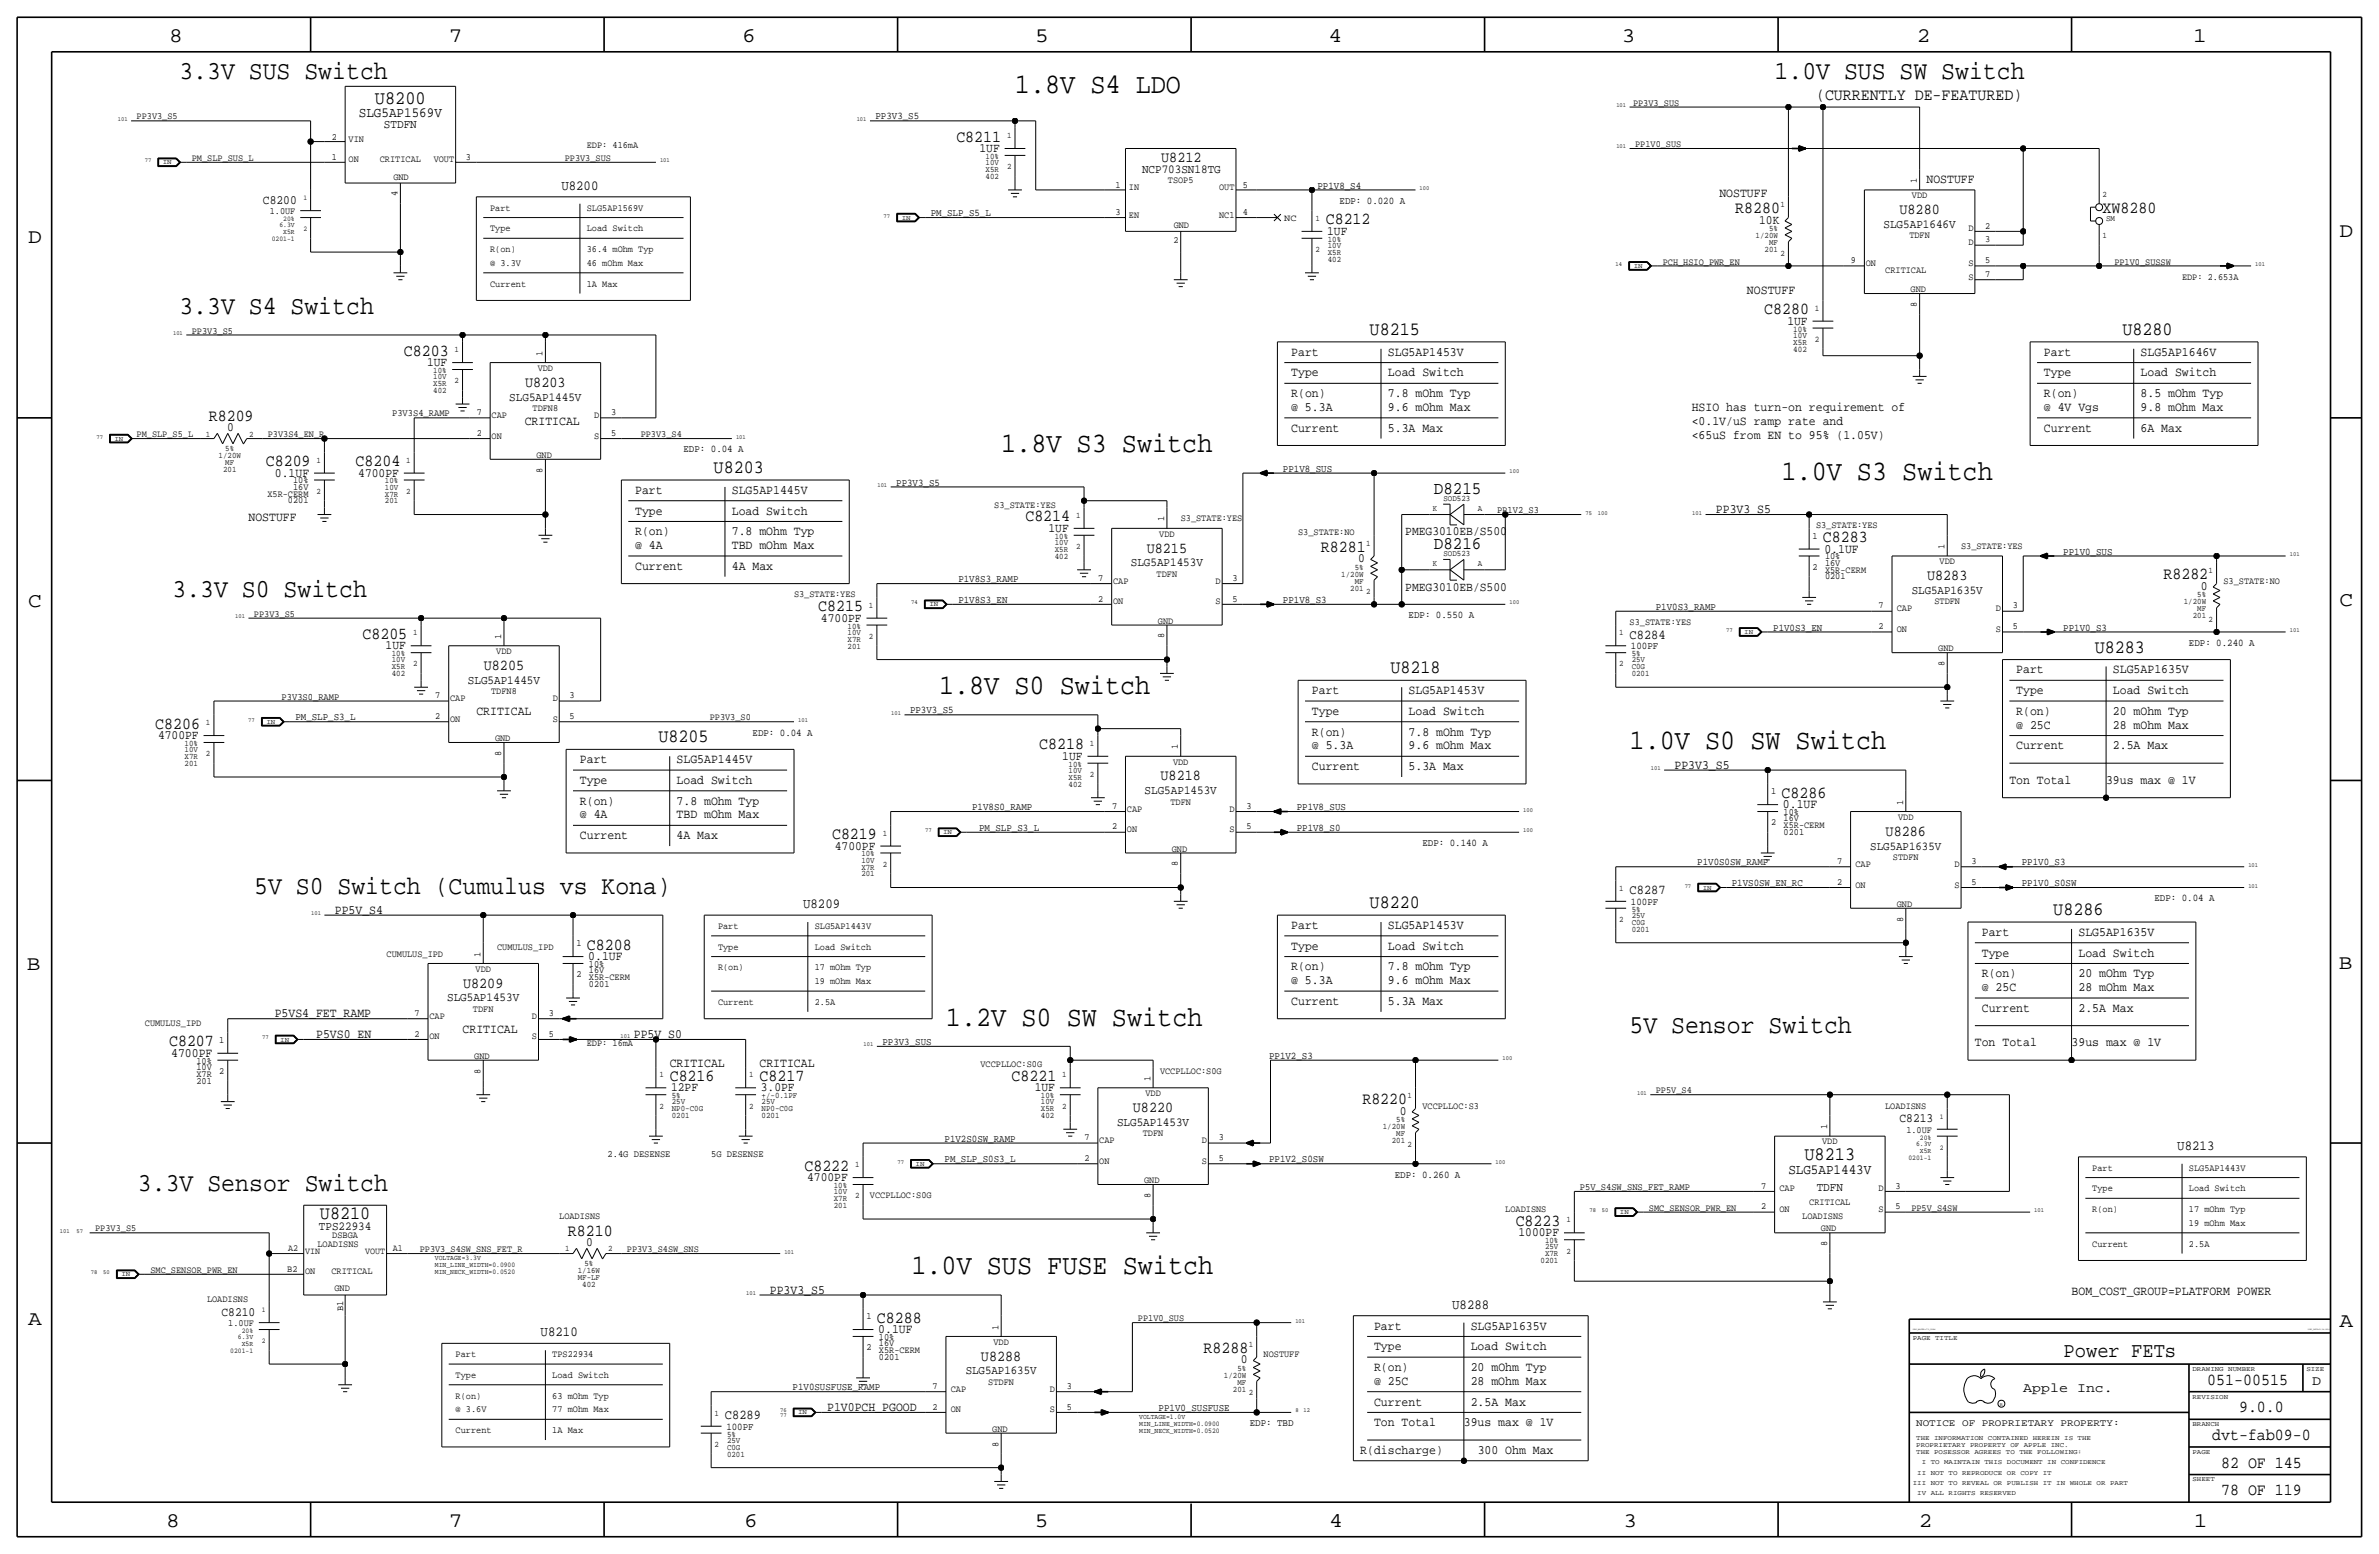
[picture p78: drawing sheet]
<svg xmlns="http://www.w3.org/2000/svg" width="875mm" height="572mm" viewBox="0 0 875 572" stroke-linecap="round" stroke-linejoin="round" font-family="sans-serif">
<defs><g id="words">
<g font-size="10.4">
<text x="373.3" y="34.3">1.8V S4 LDO</text>
<text x="368.2" y="166.4">1.8V S3 Switch</text>
<text x="655.3" y="176.5">1.0V S3 Switch</text>
<text x="345.4" y="255.3">1.8V S0 Switch</text>
<text x="599.4" y="275.6">1.0V S0 SW Switch</text>
<text x="347.9" y="377.2">1.2V S0 SW Switch</text>
<text x="335.2" y="468.6">1.0V SUS FUSE Switch</text>
</g>
<g font-size="9.5">
<text x="66" y="29.2">3.3V SUS Switch</text>
<text x="652.7" y="29.2">1.0V SUS SW Switch</text>
<text x="66" y="115.6">3.3V S4 Switch</text>
<text x="63.4" y="219.7">3.3V S0 Switch</text>
<text x="93.5" y="328.9">5V S0 Switch (Cumulus vs Kona)</text>
<text x="599.4" y="379.7">5V Sensor Switch</text>
<text x="50.7" y="438.1">3.3V Sensor Switch</text>
</g>
<text font-size="7.7" x="759" y="499.1">Power FETs</text>
<g font-size="7.6">
<text x="62.2" y="15.5">8</text>
<text x="165" y="15.5">7</text>
<text x="273" y="15.5">6</text>
<text x="380.7" y="15.5">5</text>
<text x="488.6" y="15.5">4</text>
<text x="596.6" y="15.5">3</text>
<text x="705.1" y="15.5">2</text>
<text x="806.7" y="15.5">1</text>
<text x="10.4" y="89.4">D</text>
<text x="860.5" y="87.1">D</text>
<text x="10.4" y="223.3">C</text>
<text x="860.5" y="222.8">C</text>
<text x="9.8" y="356.6">B</text>
<text x="860.2" y="356.4">B</text>
<text x="10.4" y="487.4">A</text>
<text x="860.5" y="488.2">A</text>
<text x="61.2" y="561.6">8</text>
<text x="165" y="561.6">7</text>
<text x="273.8" y="561.6">6</text>
<text x="380.7" y="561.6">5</text>
<text x="488.9" y="561.6">4</text>
<text x="597.1" y="561.6">3</text>
<text x="705.8" y="561.6">2</text>
<text x="806.9" y="561.6">1</text>
</g>
<g font-size="7">
<text x="137.9" y="38.1">U8200</text>
<text x="663.7" y="426.7">U8213</text>
</g>
<g font-size="6.9">
<text x="503.8" y="123.2">U8215</text>
<text x="780.6" y="123.2">U8280</text>
<text x="262.5" y="174">U8203</text>
<text x="770.5" y="240">U8283</text>
<text x="511.4" y="247.7">U8218</text>
<text x="242.2" y="273.1">U8205</text>
<text x="503.8" y="334">U8220</text>
<text x="755.2" y="336.6">U8286</text>
<text x="117.7" y="448.3">U8210</text>
</g>
<g font-size="6.5">
<text x="527.4" y="181.6">D8215</text>
<text x="527.4" y="201.9">D8216</text>
</g>
<g font-size="6.2">
<text x="668" y="36.8">(CURRENTLY DE-FEATURED)</text>
<text x="351.8" y="52.1">C8211</text>
<text x="487.6" y="82.6">C8212</text>
<text x="638.3" y="78.5">R8280</text>
<text x="773.4" y="78.5">XW8280</text>
<text x="648.9" y="115.6">C8280</text>
<text x="148.6" y="130.8">C8203</text>
<text x="76.8" y="154.9">R8209</text>
<text x="97.8" y="171.5">C8209</text>
<text x="130.8" y="171.5">C8204</text>
<text x="377.2" y="191.8">C8214</text>
<text x="485.9" y="202.9">R8281</text>
<text x="670.5" y="199.4">C8283</text>
<text x="795.7" y="213.1">R8282</text>
<text x="301" y="224.8">C8215</text>
<text x="133.3" y="235">C8205</text>
<text x="57.1" y="268">C8206</text>
<text x="382.2" y="275.6">C8218</text>
<text x="655.3" y="293.4">C8286</text>
<text x="306" y="308.6">C8219</text>
<text x="215.8" y="349.2">C8208</text>
<text x="62.2" y="384.8">C8207</text>
<text x="246.3" y="397.5">C8216</text>
<text x="279.3" y="397.5">C8217</text>
<text x="372.1" y="397.5">C8221</text>
<text x="501.1" y="406.1">R8220</text>
<text x="295.9" y="430.5">C8222</text>
<text x="208.9" y="454.7">R8210</text>
<text x="557.5" y="450.9">C8223</text>
<text x="322.5" y="486.4">C8288</text>
<text x="442.7" y="497.6">R8288</text>
<text x="811.9" y="509.3">051-00515</text>
<text x="823.6" y="519.4">9.0.0</text>
<text x="813.7" y="529.6">dvt-fab09-0</text>
<text x="817" y="539.8">82 OF 145</text>
<text x="817" y="549.9">78 OF 119</text>
</g>
<g font-size="5.6">
<text x="427.1" y="59.7">U8212</text>
<text x="698.6" y="78.7">U8280</text>
<text x="193.2" y="142.2">U8203</text>
<text x="421.8" y="203.2">U8215</text>
<text x="708.8" y="213.4">U8283</text>
<text x="177.9" y="246.4">U8205</text>
<text x="426.8" y="287">U8218</text>
<text x="693.5" y="307.3">U8286</text>
<text x="170.3" y="363.2">U8209</text>
<text x="416.7" y="408.9">U8220</text>
<text x="360.8" y="500.4">U8288</text>
</g>
<g font-size="5.2">
<text x="132" y="43.2">SLG5AP1569V</text>
<text x="657.8" y="431.8">SLG5AP1443V</text>
</g>
<g font-size="5.1">
<text x="206.5" y="69.9">U8200</text>
<text x="295.4" y="334">U8209</text>
<text x="800.8" y="422.9">U8213</text>
<text x="534.1" y="481.3">U8288</text>
<text x="198.8" y="491.5">U8210</text>
</g>
<g font-size="5">
<text x="599.4" y="235">C8284</text>
<text x="599.4" y="328.9">C8287</text>
<text x="850.5" y="509.3">D</text>
<text x="744.2" y="511.8">Apple Inc.</text>
<text x="266.6" y="522">C8289</text>
</g>
<g font-size="4.7">
<text x="360.3" y="55.9">1UF</text>
<text x="708.6" y="67.3">NOSTUFF</text>
<text x="96.7" y="74.9">C8200</text>
<text x="632.4" y="72.4">NOSTUFF</text>
<text x="647" y="82.3">10K</text>
<text x="488.1" y="86.4">1UF</text>
<text x="642.6" y="108">NOSTUFF</text>
<text x="657.4" y="119.4">1UF</text>
<text x="474.9" y="130.8">Part</text>
<text x="510.5" y="130.8">SLG5AP1453V</text>
<text x="751.8" y="130.8">Part</text>
<text x="787.3" y="130.8">SLG5AP1646V</text>
<text x="157.1" y="134.6">1UF</text>
<text x="474.9" y="138.4">Type</text>
<text x="510.5" y="138.4">Load Switch</text>
<text x="751.8" y="138.4">Type</text>
<text x="787.3" y="138.4">Load Switch</text>
<text x="474.9" y="146.1">R(on)</text>
<text x="510.5" y="146.1">7.8 mOhm Typ</text>
<text x="751.8" y="146.1">R(on)</text>
<text x="787.4" y="146.1">8.5 mOhm Typ</text>
<text x="474.9" y="151.1">@ 5.3A</text>
<text x="510.5" y="151.1">9.6 mOhm Max</text>
<text x="622.2" y="151.1">HSIO has turn-on requirement of</text>
<text x="751.8" y="151.1">@ 4V Vgs</text>
<text x="787.3" y="151.1">9.8 mOhm Max</text>
<text x="83.5" y="158.5">0</text>
<text x="193" y="156.2">CRITICAL</text>
<text x="474.9" y="158.8">Current</text>
<text x="510.5" y="158.8">5.3A Max</text>
<text x="622.2" y="161.3">&lt;65uS from EN to 95% (1.05V)</text>
<text x="622.2" y="156.2">&lt;0.1V/uS ramp rate and</text>
<text x="751.8" y="158.8">Current</text>
<text x="787.4" y="158.8">6A Max</text>
<text x="101.1" y="175.3">0.1UF</text>
<text x="131.8" y="175.3">4700PF</text>
<text x="233.6" y="181.6">Part</text>
<text x="269.2" y="181.6">SLG5AP1445V</text>
<text x="91.4" y="191.8">NOSTUFF</text>
<text x="233.6" y="189.2">Type</text>
<text x="269.2" y="189.2">Load Switch</text>
<text x="631.1" y="188.7">PP3V3_S5</text>
<text x="233.6" y="196.8">R(on)</text>
<text x="269.2" y="196.8">7.8 mOhm Typ</text>
<text x="385.7" y="195.6">1UF</text>
<text x="516.9" y="196.9">PMEG3010EB/S500</text>
<text x="233.6" y="201.9">@ 4A</text>
<text x="269.2" y="201.9">TBD mOhm Max</text>
<text x="671" y="203.2">0.1UF</text>
<text x="233.6" y="209.5">Current</text>
<text x="269.2" y="209.6">4A Max</text>
<text x="499.6" y="206.8">0</text>
<text x="516.9" y="217.2">PMEG3010EB/S500</text>
<text x="809.5" y="216.9">0</text>
<text x="302" y="228.6">4700PF</text>
<text x="141.8" y="238.8">1UF</text>
<text x="741.6" y="247.6">Part</text>
<text x="777.2" y="247.6">SLG5AP1635V</text>
<text x="482.5" y="255.3">Part</text>
<text x="518.1" y="255.3">SLG5AP1453V</text>
<text x="741.6" y="255.3">Type</text>
<text x="777.2" y="255.3">Load Switch</text>
<text x="175.2" y="262.9">CRITICAL</text>
<text x="482.5" y="262.9">Type</text>
<text x="518.1" y="262.9">Load Switch</text>
<text x="741.6" y="262.9">R(on)</text>
<text x="777.2" y="262.9">20 mOhm Typ</text>
<text x="741.6" y="268">@ 25C</text>
<text x="777.2" y="268">28 mOhm Max</text>
<text x="58.1" y="271.8">4700PF</text>
<text x="482.5" y="275.6">@ 5.3A</text>
<text x="482.5" y="270.5">R(on)</text>
<text x="518.1" y="270.5">7.8 mOhm Typ</text>
<text x="518.1" y="275.6">9.6 mOhm Max</text>
<text x="741.6" y="275.6">Current</text>
<text x="777.2" y="275.6">2.5A Max</text>
<text x="213.3" y="280.7">Part</text>
<text x="248.9" y="280.7">SLG5AP1445V</text>
<text x="390.7" y="279.4">1UF</text>
<text x="482.5" y="283.2">Current</text>
<text x="518.1" y="283.2">5.3A Max</text>
<text x="615.9" y="282.7">PP3V3_S5</text>
<text x="213.3" y="288.3">Type</text>
<text x="248.9" y="288.3">Load Switch</text>
<text x="739.1" y="288.3">Ton Total</text>
<text x="774.6" y="288.3">39us max @ 1V</text>
<text x="213.3" y="295.9">R(on)</text>
<text x="248.9" y="295.9">7.8 mOhm Typ</text>
<text x="655.8" y="297.2">0.1UF</text>
<text x="213.3" y="301">@ 4A</text>
<text x="248.9" y="301">TBD mOhm Max</text>
<text x="213.3" y="308.6">Current</text>
<text x="248.9" y="308.6">4A Max</text>
<text x="307.1" y="312.4">4700PF</text>
<text x="123.1" y="336">PP5V_S4</text>
<text x="474.9" y="341.6">Part</text>
<text x="510.5" y="341.6">SLG5AP1453V</text>
<text x="728.9" y="344.2">Part</text>
<text x="764.5" y="344.2">SLG5AP1635V</text>
<text x="216.4" y="353.1">0.1UF</text>
<text x="474.9" y="349.2">Type</text>
<text x="510.5" y="349.2">Load Switch</text>
<text x="728.9" y="351.8">Type</text>
<text x="764.5" y="351.8">Load Switch</text>
<text x="474.9" y="356.9">R(on)</text>
<text x="510.5" y="356.9">7.8 mOhm Typ</text>
<text x="728.9" y="359.4">R(on)</text>
<text x="764.5" y="359.4">20 mOhm Typ</text>
<text x="474.9" y="362">@ 5.3A</text>
<text x="510.5" y="362">9.6 mOhm Max</text>
<text x="728.9" y="364.5">@ 25C</text>
<text x="764.5" y="364.5">28 mOhm Max</text>
<text x="474.9" y="369.6">Current</text>
<text x="510.5" y="369.6">5.3A Max</text>
<text x="101" y="374.1">P5VS4_FET_RAMP</text>
<text x="728.9" y="372.1">Current</text>
<text x="764.5" y="372.1">2.5A Max</text>
<text x="116.3" y="381.8">P5VS0_EN</text>
<text x="170.2" y="379.7">CRITICAL</text>
<text x="233.1" y="381.8">PP5V_S0</text>
<text x="63" y="388.6">4700PF</text>
<text x="726.4" y="384.8">Ton Total</text>
<text x="761.9" y="384.8">39us max @ 1V</text>
<text x="246.3" y="392.4">CRITICAL</text>
<text x="279.3" y="392.4">CRITICAL</text>
<text x="246.8" y="401.3">12PF</text>
<text x="279.9" y="401.3">3.0PF</text>
<text x="380.6" y="401.3">1UF</text>
<text x="514.9" y="410">0</text>
<text x="698.7" y="412.8">C8213</text>
<text x="296.9" y="434.3">4700PF</text>
<text x="558.5" y="454.7">1000PF</text>
<text x="215.6" y="458.2">0</text>
<text x="283.2" y="475.7">PP3V3_S5</text>
<text x="761.9" y="476.2">BOM_COST_GROUP=PLATFORM POWER</text>
<text x="81.5" y="483.9">C8210</text>
<text x="323" y="490.2">0.1UF</text>
<text x="505.4" y="488.9">Part</text>
<text x="541" y="489">SLG5AP1635V</text>
<text x="505.4" y="496.6">Type</text>
<text x="541" y="496.6">Load Switch</text>
<text x="456.4" y="501.4">0</text>
<text x="505.4" y="509.3">@ 25C</text>
<text x="505.4" y="504.2">R(on)</text>
<text x="541" y="509.3">28 mOhm Max</text>
<text x="541" y="504.2">20 mOhm Typ</text>
<text x="304.2" y="518.9">P1V0PCH_PGOOD</text>
<text x="505.4" y="516.9">Current</text>
<text x="541" y="516.9">2.5A Max</text>
<text x="505.4" y="524.5">Ton Total</text>
<text x="538.4" y="524.5">39us max @ 1V</text>
<text x="500.3" y="534.7">R(discharge)</text>
<text x="543.5" y="534.7">300 Ohm Max</text>
</g>
<g font-size="4.5">
<text x="141.2" y="47">STDFN</text>
<text x="420.1" y="63.8">NCP703SN18TG</text>
<text x="692.8" y="83.8">SLG5AP1646V</text>
<text x="187.3" y="147.3">SLG5AP1445V</text>
<text x="415.9" y="208.3">SLG5AP1453V</text>
<text x="172.1" y="251.5">SLG5AP1445V</text>
<text x="421" y="292.1">SLG5AP1453V</text>
<text x="164.5" y="368.3">SLG5AP1453V</text>
<text x="410.9" y="414">SLG5AP1453V</text>
<text x="668.2" y="438.1">TDFN</text>
<text x="117.3" y="452.4">TPS22934</text>
</g>
<g font-size="4.4">
<text x="703.2" y="218.4">SLG5AP1635V</text>
<text x="687.9" y="312.4">SLG5AP1635V</text>
<text x="355.2" y="505.5">SLG5AP1635V</text>
</g>
<g font-size="3.8">
<text x="322" y="43.9">PP3V3_S5</text>
<text x="484.6" y="69.3">PP1V8_S4</text>
<text x="492.7" y="74.9">EDP: 0.020 A</text>
<text x="342.3" y="79.5">PM_SLP_S5_L</text>
<text x="251.4" y="166.4">EDP: 0.04 A</text>
<text x="471.9" y="173.5">PP1V8_SUS</text>
<text x="329.6" y="178.6">PP3V3_S5</text>
<text x="758.9" y="204">PP1V0_SUS</text>
<text x="352.5" y="214.1">P1V8S3_RAMP</text>
<text x="352.5" y="221.7">P1V8S3_EN</text>
<text x="471.9" y="221.7">PP1V8_S3</text>
<text x="518.1" y="227.3">EDP: 0.550 A</text>
<text x="609" y="224.3">P1V0S3_RAMP</text>
<text x="652.2" y="231.9">P1V0S3_EN</text>
<text x="758.9" y="231.9">PP1V0_S3</text>
<text x="599.9" y="238.8">100PF</text>
<text x="805.1" y="237.5">EDP: 0.240 A</text>
<text x="334.7" y="262.4">PP3V3_S5</text>
<text x="108.7" y="264.9">PM_SLP_S3_L</text>
<text x="276.8" y="270.5">EDP: 0.04 A</text>
<text x="357.6" y="297.9">P1V8S0_RAMP</text>
<text x="477" y="297.9">PP1V8_SUS</text>
<text x="360.1" y="305.6">PM_SLP_S3_L</text>
<text x="477" y="305.6">PP1V8_S0</text>
<text x="523.2" y="311.2">EDP: 0.140 A</text>
<text x="624.3" y="318.3">P1V0S0SW_RAMP</text>
<text x="743.7" y="318.3">PP1V0_S3</text>
<text x="637" y="325.9">P1VS0SW_EN_RC</text>
<text x="743.7" y="325.9">PP1V0_S0SW</text>
<text x="599.9" y="332.7">100PF</text>
<text x="792.4" y="331.5">EDP: 0.04 A</text>
<text x="324.6" y="384.3">PP3V3_SUS</text>
<text x="466.8" y="389.4">PP1V2_S3</text>
<text x="347.4" y="419.9">P1V2S0SW_RAMP</text>
<text x="347.4" y="427.5">PM_SLP_S0S3_L</text>
<text x="466.8" y="427.5">PP1V2_S0SW</text>
<text x="513" y="433.1">EDP: 0.260 A</text>
<text x="291.5" y="511.3">P1V0SUSFUSE_RAMP</text>
<text x="426.2" y="518.9">PP1V0_SUSFUSE</text>
<text x="267.2" y="525.8">100PF</text>
<text x="459.7" y="524.5">EDP: TBD</text>
</g>
<text font-size="3.7" x="704.8" y="524.5">NOTICE OF PROPRIETARY PROPERTY:</text>
<g font-size="3.6">
<text x="144.2" y="153.2">P3V3S4_RAMP</text>
<text x="550.6" y="188.7">PP1V2_S3</text>
<text x="103.6" y="257.3">P3V3S0_RAMP</text>
<text x="223.5" y="425.5">2.4G DESENSE</text>
<text x="261.6" y="425.5">5G DESENSE</text>
<text x="581.1" y="437.6">P5V_S4SW_SNS_FET_RAMP</text>
</g>
<g font-size="3.5">
<text x="600.7" y="38.9">PP3V3_SUS</text>
<text x="50.2" y="43.9">PP3V3_S5</text>
<text x="122" y="51.6">2</text>
<text x="128.2" y="52.1">VIN</text>
<text x="70.6" y="59.2">PM_SLP_SUS_L</text>
<text x="122" y="58.7">1</text>
<text x="128.2" y="59.7">ON</text>
<text x="139.7" y="59.7">CRITICAL</text>
<text x="159.5" y="59.7">VOUT</text>
<text x="171.4" y="58.7">3</text>
<text x="207.7" y="59.2">PP3V3_SUS</text>
<text x="215.8" y="54.6">EDP: 416mA</text>
<text x="601.4" y="54.1">PP1V0_SUS</text>
<text x="144.7" y="66">GND</text>
<text x="410.3" y="69.1">1</text>
<text x="415.2" y="69.9">IN</text>
<text x="429.6" y="67.3">TSOP5</text>
<text x="448.4" y="69.9">OUT</text>
<text x="457.1" y="69.1">5</text>
<text x="705.1" y="67.3" transform="rotate(-90 705.1 67.3)">1</text>
<text x="146.3" y="72.2" transform="rotate(-90 146.3 72.2)">4</text>
<text x="180.3" y="77.5">Part</text>
<text x="215.8" y="77.5">SLG5AP1569V</text>
<text x="703.2" y="72.9">VDD</text>
<text x="99.2" y="78.7">1.0UF</text>
<text x="410.3" y="79.2">3</text>
<text x="415.2" y="80">EN</text>
<text x="431.7" y="83.8">GND</text>
<text x="448.4" y="80">NC1</text>
<text x="457.1" y="79.2">4</text>
<text x="472.4" y="81.3">NC</text>
<text x="180.3" y="85.1">Type</text>
<text x="215.8" y="85.1">Load Switch</text>
<text x="431.6" y="89.4">2</text>
<text x="702.3" y="87.6">TDFN</text>
<text x="724" y="85.1">D</text>
<text x="730.2" y="84.1">2</text>
<text x="730.2" y="89.2">3</text>
<text x="180.3" y="92.7">R(on)</text>
<text x="215.8" y="92.7">36.4 mOhm Typ</text>
<text x="724" y="90.2">D</text>
<text x="180.3" y="97.8">@ 3.3V</text>
<text x="215.8" y="97.8">46 mOhm Max</text>
<text x="611.6" y="97.3">PCH_HSIO_PWR_EN</text>
<text x="680.8" y="96.8">9</text>
<text x="686.3" y="97.8">ON</text>
<text x="693.4" y="100.3">CRITICAL</text>
<text x="724" y="97.8">S</text>
<text x="730.2" y="96.8">5</text>
<text x="730.2" y="101.9">7</text>
<text x="777.7" y="97.3">PP1V0_SUSSW</text>
<text x="180.3" y="105.4">Current</text>
<text x="215.8" y="105.4">1A Max</text>
<text x="702.8" y="107.4">GND</text>
<text x="724" y="102.9">S</text>
<text x="802.6" y="102.9">EDP: 2.653A</text>
<text x="705.1" y="112.9" transform="rotate(-90 705.1 112.9)">8</text>
<text x="70.6" y="122.7">PP3V3_S5</text>
<text x="199.6" y="130.8" transform="rotate(-90 199.6 130.8)">1</text>
<text x="197.8" y="136.4">VDD</text>
<text x="175.4" y="152.7">7</text>
<text x="180.8" y="153.7">CAP</text>
<text x="195.9" y="151.1">TDFN8</text>
<text x="218.5" y="153.7">D</text>
<text x="224.7" y="152.7">3</text>
<text x="50.2" y="160.8">PM_SLP_S5_L</text>
<text x="98.5" y="160.8">P3V3S4_EN_R</text>
<text x="175.4" y="160.3">2</text>
<text x="180.8" y="161.3">ON</text>
<text x="218.5" y="161.3">S</text>
<text x="224.7" y="160.3">5</text>
<text x="235.7" y="160.8">PP3V3_S4</text>
<text x="197.3" y="168.4">GND</text>
<text x="199.6" y="173.8" transform="rotate(-90 199.6 173.8)">8</text>
<text x="107.8" y="177.8">10%</text>
<text x="98.4" y="182.6">X5R-CERM</text>
<text x="105.9" y="185.2">0201</text>
<text x="107.8" y="180.1">16V</text>
<text x="365.7" y="186.7">S3_STATE:YES</text>
<text x="428.2" y="191.8" transform="rotate(-90 428.2 191.8)">1</text>
<text x="434.3" y="191.8">S3_STATE:YES</text>
<text x="426.4" y="197.4">VDD</text>
<text x="477.5" y="196.9">S3_STATE:NO</text>
<text x="668" y="194.3">S3_STATE:YES</text>
<text x="666.7" y="198.1">1</text>
<text x="715.2" y="201.9" transform="rotate(-90 715.2 201.9)">1</text>
<text x="721.3" y="201.9">S3_STATE:YES</text>
<text x="666.7" y="209.6">2</text>
<text x="671.3" y="208">16V</text>
<text x="671.3" y="205.7">10%</text>
<text x="713.4" y="207.5">VDD</text>
<text x="404" y="213.6">7</text>
<text x="409.4" y="214.6">CAP</text>
<text x="425.4" y="212.1">TDFN</text>
<text x="447.1" y="214.6">D</text>
<text x="453.3" y="213.6">3</text>
<text x="671.3" y="213.1">0201</text>
<text x="671.3" y="210.6">X5R-CERM</text>
<text x="817.8" y="214.6">S3_STATE:NO</text>
<text x="292" y="219.7">S3_STATE:YES</text>
<text x="404" y="221.2">2</text>
<text x="453.3" y="221.2">5</text>
<text x="93.4" y="226.8">PP3V3_S5</text>
<text x="409.4" y="222.2">ON</text>
<text x="447.1" y="222.2">S</text>
<text x="691" y="223.8">7</text>
<text x="697.7" y="224.8">CAP</text>
<text x="711.5" y="222.2">STDFN</text>
<text x="734.1" y="224.8">D</text>
<text x="740.4" y="223.8">3</text>
<text x="425.9" y="229.4">GND</text>
<text x="599.4" y="229.9">S3_STATE:YES</text>
<text x="691" y="231.4">2</text>
<text x="697.7" y="232.4">ON</text>
<text x="734.1" y="232.4">S</text>
<text x="740.4" y="231.4">5</text>
<text x="184.4" y="235" transform="rotate(-90 184.4 235)">1</text>
<text x="428.2" y="234.8" transform="rotate(-90 428.2 234.8)">8</text>
<text x="712.9" y="239.5">GND</text>
<text x="182.5" y="240.5">VDD</text>
<text x="715.2" y="245" transform="rotate(-90 715.2 245)">8</text>
<text x="160.1" y="256.8">7</text>
<text x="165.6" y="257.8">CAP</text>
<text x="180.6" y="255.3">TDFN8</text>
<text x="203.3" y="257.8">D</text>
<text x="209.5" y="256.8">3</text>
<text x="160.1" y="264.4">2</text>
<text x="165.6" y="265.4">ON</text>
<text x="203.3" y="265.4">S</text>
<text x="209.5" y="264.4">5</text>
<text x="261.1" y="264.9">PP3V3_S0</text>
<text x="182.1" y="272.5">GND</text>
<text x="433.3" y="275.6" transform="rotate(-90 433.3 275.6)">1</text>
<text x="184.4" y="278" transform="rotate(-90 184.4 278)">8</text>
<text x="431.5" y="281.2">VDD</text>
<text x="651.5" y="292.1">1</text>
<text x="409" y="297.4">7</text>
<text x="414.5" y="298.5">CAP</text>
<text x="430.5" y="295.9">TDFN</text>
<text x="452.2" y="298.5">D</text>
<text x="458.4" y="297.4">3</text>
<text x="656" y="299.7">10%</text>
<text x="700" y="295.9" transform="rotate(-90 700 295.9)">1</text>
<text x="409" y="305.1">2</text>
<text x="458.4" y="305.1">5</text>
<text x="651.5" y="303.5">2</text>
<text x="656" y="304.5">X5R-CERM</text>
<text x="656" y="302">16V</text>
<text x="698.2" y="301.5">VDD</text>
<text x="414.5" y="306.1">ON</text>
<text x="452.2" y="306.1">S</text>
<text x="656" y="307.1">0201</text>
<text x="431" y="313.2">GND</text>
<text x="675.7" y="317.8">7</text>
<text x="696.3" y="316.2">STDFN</text>
<text x="725.1" y="317.8">3</text>
<text x="433.3" y="318.6" transform="rotate(-90 433.3 318.6)">8</text>
<text x="682.4" y="318.8">CAP</text>
<text x="718.9" y="318.8">D</text>
<text x="675.7" y="325.4">2</text>
<text x="682.4" y="326.4">ON</text>
<text x="718.9" y="326.4">S</text>
<text x="725.1" y="325.4">5</text>
<text x="697.7" y="333.5">GND</text>
<text x="264.1" y="341.6">Part</text>
<text x="299.7" y="341.6">SLG5AP1443V</text>
<text x="700" y="338.9" transform="rotate(-90 700 338.9)">8</text>
<text x="212" y="348">1</text>
<text x="142.2" y="351.8">CUMULUS_IPD</text>
<text x="176.7" y="351.8" transform="rotate(-90 176.7 351.8)">1</text>
<text x="182.8" y="349.2">CUMULUS_IPD</text>
<text x="264.1" y="349.3">Type</text>
<text x="299.7" y="349.3">Load Switch</text>
<text x="174.9" y="357.4">VDD</text>
<text x="212" y="359.4">2</text>
<text x="216.6" y="357.9">16V</text>
<text x="216.6" y="355.6">10%</text>
<text x="264.1" y="356.9">R(on)</text>
<text x="299.7" y="356.9">17 mOhm Typ</text>
<text x="216.6" y="363">0201</text>
<text x="216.6" y="360.4">X5R-CERM</text>
<text x="299.7" y="362">19 mOhm Max</text>
<text x="264.1" y="369.6">Current</text>
<text x="299.7" y="369.6">2.5A</text>
<text x="53.3" y="377.2">CUMULUS_IPD</text>
<text x="152.5" y="373.6">7</text>
<text x="157.9" y="374.6">CAP</text>
<text x="174" y="372.1">TDFN</text>
<text x="195.7" y="374.6">D</text>
<text x="201.9" y="373.6">3</text>
<text x="80.6" y="383.5">1</text>
<text x="152.5" y="381.3">2</text>
<text x="157.9" y="382.3">ON</text>
<text x="195.7" y="382.3">S</text>
<text x="201.9" y="381.3">5</text>
<text x="174.4" y="389.4">GND</text>
<text x="215.8" y="384.8">EDP: 16mA</text>
<text x="72.3" y="391.2">10%</text>
<text x="72.3" y="393.4">10V</text>
<text x="72.3" y="396">X7R</text>
<text x="80.6" y="395">2</text>
<text x="176.7" y="394.8" transform="rotate(-90 176.7 394.8)">8</text>
<text x="360.6" y="392.4">VCCPLLOC:S0G</text>
<text x="426.7" y="395">VCCPLLOC:S0G</text>
<text x="72.3" y="398.5">201</text>
<text x="423.1" y="397.5" transform="rotate(-90 423.1 397.5)">1</text>
<text x="421.3" y="403.1">VDD</text>
<text x="523.2" y="407.7">VCCPLLOC:S3</text>
<text x="609" y="402.1">PP5V_S4</text>
<text x="693.4" y="407.7">LOADISNS</text>
<text x="398.9" y="419.4">7</text>
<text x="420.3" y="417.8">TDFN</text>
<text x="448.3" y="419.4">3</text>
<text x="672" y="415.3" transform="rotate(-90 672 415.3)">1</text>
<text x="701.2" y="416.6">1.0UF</text>
<text x="404.3" y="420.4">CAP</text>
<text x="442.1" y="420.4">D</text>
<text x="670.2" y="420.9">VDD</text>
<text x="398.9" y="427">2</text>
<text x="404.3" y="428">ON</text>
<text x="442.1" y="428">S</text>
<text x="448.3" y="427">5</text>
<text x="769.6" y="430.5">Part</text>
<text x="805.1" y="430.5">SLG5AP1443V</text>
<text x="420.8" y="435.1">GND</text>
<text x="647.8" y="437.1">7</text>
<text x="697.2" y="437.1">3</text>
<text x="320" y="440.7">VCCPLLOC:S0G</text>
<text x="423.1" y="440.5" transform="rotate(-90 423.1 440.5)">8</text>
<text x="654.5" y="438.1">CAP</text>
<text x="665.5" y="443.2">CRITICAL</text>
<text x="691" y="438.1">D</text>
<text x="769.6" y="438.2">Type</text>
<text x="805.1" y="438.2">Load Switch</text>
<text x="205.7" y="448.3">LOADISNS</text>
<text x="553.7" y="445.8">LOADISNS</text>
<text x="606.5" y="445.3">SMC_SENSOR_PWR_EN</text>
<text x="647.8" y="444.8">2</text>
<text x="654.5" y="445.8">ON</text>
<text x="662.9" y="448.3">LOADISNS</text>
<text x="691" y="445.8">S</text>
<text x="697.2" y="444.8">5</text>
<text x="703" y="445.3">PP5V_S4SW</text>
<text x="769.6" y="445.8">R(on)</text>
<text x="805.1" y="445.8">17 mOhm Typ</text>
<text x="35" y="452.9">PP3V3_S5</text>
<text x="122.2" y="455.4">DSBGA</text>
<text x="669.7" y="452.9">GND</text>
<text x="805.1" y="450.9">19 mOhm Max</text>
<text x="106" y="460">A2</text>
<text x="112.2" y="461">VIN</text>
<text x="116.8" y="458.5">LOADISNS</text>
<text x="134.3" y="461">VOUT</text>
<text x="144.5" y="460.2">A1</text>
<text x="154.4" y="460.5">PP3V3_S4SW_SNS_FET_R</text>
<text x="230.6" y="460.5">PP3V3_S4SW_SNS</text>
<text x="672" y="458.3" transform="rotate(-90 672 458.3)">8</text>
<text x="769.6" y="458.5">Current</text>
<text x="805.1" y="458.5">2.5A</text>
<text x="105.6" y="467.9">B2</text>
<text x="55.3" y="468.1">SMC_SENSOR_PWR_EN</text>
<text x="112.2" y="468.6">ON</text>
<text x="121.9" y="468.6">CRITICAL</text>
<text x="76.2" y="478.8">LOADISNS</text>
<text x="123" y="474.7">GND</text>
<text x="126.2" y="482" transform="rotate(-90 126.2 482)">B1</text>
<text x="318.7" y="485.1">1</text>
<text x="418.5" y="485.9">PP1V0_SUS</text>
<text x="84" y="487.7">1.0UF</text>
<text x="367.2" y="488.9" transform="rotate(-90 367.2 488.9)">1</text>
<text x="318.7" y="496.6">2</text>
<text x="323.3" y="497.6">X5R-CERM</text>
<text x="323.3" y="495">16V</text>
<text x="323.3" y="492.8">10%</text>
<text x="365.4" y="494.5">VDD</text>
<text x="167.6" y="499.1">Part</text>
<text x="203.1" y="499.1">TPS22934</text>
<text x="323.3" y="500.1">0201</text>
<text x="464.8" y="499.1">NOSTUFF</text>
<text x="167.6" y="506.7">Type</text>
<text x="203.1" y="506.7">Load Switch</text>
<text x="363.5" y="509.3">STDFN</text>
<text x="167.6" y="514.4">R(on)</text>
<text x="203.2" y="514.4">63 mOhm Typ</text>
<text x="343" y="510.8">7</text>
<text x="349.7" y="511.8">CAP</text>
<text x="386.2" y="511.8">D</text>
<text x="392.4" y="510.8">3</text>
<text x="167.6" y="519.4">@ 3.6V</text>
<text x="203.2" y="519.4">77 mOhm Max</text>
<text x="343" y="518.4">2</text>
<text x="349.7" y="519.4">ON</text>
<text x="386.2" y="519.4">S</text>
<text x="392.4" y="518.4">5</text>
<text x="167.6" y="527">Current</text>
<text x="203.2" y="527.1">1A Max</text>
<text x="364.9" y="526.5">GND</text>
<text x="367.2" y="532" transform="rotate(-90 367.2 532)">8</text>
</g>
<g font-size="3.2">
<text x="667.5" y="114.3">1</text>
<text x="659.6" y="124.2">10V</text>
<text x="659.6" y="121.9">10%</text>
<text x="667.5" y="125.7">2</text>
<text x="659.6" y="126.7">X5R</text>
<text x="659.6" y="129.3">402</text>
</g>
<g font-size="3.1">
<text x="370.4" y="50.8">1</text>
<text x="362.5" y="58.4">10%</text>
<text x="362.5" y="60.7">10V</text>
<text x="362.5" y="63.2">X5R</text>
<text x="362.5" y="65.8">402</text>
<text x="370.4" y="62.2">2</text>
<text x="654.9" y="76.2">1</text>
<text x="773.4" y="72.4">2</text>
<text x="483.8" y="81.3">1</text>
<text x="774.6" y="81.3">SM</text>
<text x="488.4" y="88.9">10%</text>
<text x="645.8" y="87.6">1/20W</text>
<text x="650.7" y="85.1">5%</text>
<text x="773.4" y="87.6">1</text>
<text x="483.8" y="92.7">2</text>
<text x="488.4" y="91.2">10V</text>
<text x="488.4" y="93.7">X5R</text>
<text x="649.1" y="92.7">201</text>
<text x="650.7" y="90.2">MF</text>
<text x="654.9" y="94">2</text>
<text x="488.4" y="96.3">402</text>
<text x="167.2" y="129.5">1</text>
<text x="159.3" y="137.2">10%</text>
<text x="159.3" y="139.4">10V</text>
<text x="159.3" y="142">X5R</text>
<text x="167.2" y="141">2</text>
<text x="159.3" y="144.5">402</text>
<text x="75.8" y="160.5">1</text>
<text x="91.6" y="160.5">2</text>
<text x="82.9" y="165.9">5%</text>
<text x="80.4" y="168.4">1/20W</text>
<text x="82.1" y="173.5">201</text>
<text x="82.9" y="170.9">MF</text>
<text x="116.4" y="170.2">1</text>
<text x="149.4" y="170.2">1</text>
<text x="141.6" y="177.8">10%</text>
<text x="116.4" y="181.6">2</text>
<text x="141.6" y="185.2">201</text>
<text x="141.6" y="182.6">X7R</text>
<text x="141.6" y="180.1">10V</text>
<text x="149.4" y="181.6">2</text>
<text x="530.9" y="184.1">SOD523</text>
<text x="395.8" y="190.5">1</text>
<text x="527" y="188">K</text>
<text x="543.5" y="188">A</text>
<text x="387.9" y="198.1">10%</text>
<text x="387.9" y="202.9">X5R</text>
<text x="387.9" y="200.4">10V</text>
<text x="395.8" y="201.9">2</text>
<text x="502.5" y="200.7">1</text>
<text x="387.9" y="205.5">402</text>
<text x="498.3" y="209.5">5%</text>
<text x="527" y="208.3">K</text>
<text x="530.9" y="204.5">SOD523</text>
<text x="543.5" y="208.3">A</text>
<text x="493.4" y="212.1">1/20W</text>
<text x="498.3" y="214.6">MF</text>
<text x="812.4" y="210.8">1</text>
<text x="496.7" y="217.2">201</text>
<text x="502.5" y="218.4">2</text>
<text x="808.2" y="219.7">5%</text>
<text x="319.6" y="223.5">1</text>
<text x="803.2" y="222.3">1/20W</text>
<text x="806.5" y="227.3">201</text>
<text x="808.2" y="224.8">MF</text>
<text x="152" y="233.7">1</text>
<text x="311.7" y="233.4">10V</text>
<text x="311.7" y="231.1">10%</text>
<text x="595.6" y="233.7">1</text>
<text x="812.4" y="228.6">2</text>
<text x="311.7" y="236">X7R</text>
<text x="311.7" y="238.5">201</text>
<text x="319.6" y="235">2</text>
<text x="144.1" y="243.6">10V</text>
<text x="144.1" y="241.3">10%</text>
<text x="152" y="245.1">2</text>
<text x="595.6" y="245.1">2</text>
<text x="600.2" y="241.3">5%</text>
<text x="600.2" y="243.6">25V</text>
<text x="144.1" y="246.1">X5R</text>
<text x="144.1" y="248.7">402</text>
<text x="600.2" y="246.1">C0G</text>
<text x="600.2" y="248.7">0201</text>
<text x="75.8" y="266.7">1</text>
<text x="67.9" y="274.3">10%</text>
<text x="400.9" y="274.3">1</text>
<text x="67.9" y="279.1">X7R</text>
<text x="67.9" y="276.6">10V</text>
<text x="67.9" y="281.7">201</text>
<text x="75.8" y="278.1">2</text>
<text x="393" y="281.9">10%</text>
<text x="393" y="284.2">10V</text>
<text x="393" y="286.8">X5R</text>
<text x="400.9" y="285.8">2</text>
<text x="393" y="289.3">402</text>
<text x="324.7" y="307.3">1</text>
<text x="316.8" y="315">10%</text>
<text x="316.8" y="317.2">10V</text>
<text x="316.8" y="322.3">201</text>
<text x="316.8" y="319.8">X7R</text>
<text x="324.7" y="318.8">2</text>
<text x="595.6" y="327.7">1</text>
<text x="600.2" y="335.3">5%</text>
<text x="595.6" y="339.1">2</text>
<text x="600.2" y="337.6">25V</text>
<text x="600.2" y="340.1">C0G</text>
<text x="600.2" y="342.6">0201</text>
<text x="242.5" y="396.2">1</text>
<text x="275.5" y="396.2">1</text>
<text x="390.7" y="396.2">1</text>
<text x="242.5" y="407.7">2</text>
<text x="247.1" y="403.9">5%</text>
<text x="247.1" y="406.1">25V</text>
<text x="275.5" y="407.7">2</text>
<text x="280.1" y="403.9">+/-0.1PF</text>
<text x="280.1" y="406.1">25V</text>
<text x="382.9" y="406.1">10V</text>
<text x="382.9" y="403.9">10%</text>
<text x="390.7" y="407.7">2</text>
<text x="517.7" y="403.9">1</text>
<text x="247.1" y="411.2">0201</text>
<text x="247.1" y="408.7">NP0-C0G</text>
<text x="280.1" y="408.7">NP0-C0G</text>
<text x="280.1" y="411.2">0201</text>
<text x="382.9" y="411.2">402</text>
<text x="382.9" y="408.7">X5R</text>
<text x="513.5" y="412.8">5%</text>
<text x="508.6" y="415.3">1/20W</text>
<text x="513.5" y="417.8">MF</text>
<text x="511.9" y="420.4">201</text>
<text x="517.7" y="421.6">2</text>
<text x="314.5" y="429.3">1</text>
<text x="306.7" y="436.9">10%</text>
<text x="306.7" y="441.7">X7R</text>
<text x="306.7" y="439.2">10V</text>
<text x="314.5" y="440.7">2</text>
<text x="306.7" y="444.2">201</text>
<text x="576.1" y="449.6">1</text>
<text x="207.8" y="460.2">1</text>
<text x="223.7" y="460.2">2</text>
<text x="568.3" y="459.5">25V</text>
<text x="568.3" y="457.2">10%</text>
<text x="576.1" y="461">2</text>
<text x="215" y="465.6">5%</text>
<text x="566.6" y="464.6">0201</text>
<text x="568.3" y="462">X7R</text>
<text x="212.5" y="470.7">MF-LF</text>
<text x="212.5" y="468.1">1/16W</text>
<text x="214.1" y="473.2">402</text>
<text x="459.3" y="495.3">1</text>
<text x="450.2" y="506.7">1/20W</text>
<text x="455.1" y="509.3">MF</text>
<text x="455.1" y="504.2">5%</text>
<text x="453.5" y="511.8">201</text>
<text x="459.3" y="513.1">2</text>
<text x="262.8" y="520.7">1</text>
<text x="262.8" y="532.1">2</text>
<text x="267.4" y="533.1">C0G</text>
<text x="267.4" y="530.6">25V</text>
<text x="267.4" y="528.3">5%</text>
<text x="267.4" y="535.7">0201</text>
</g>
<g font-size="2.6">
<text x="111.6" y="73.7">1</text>
<text x="102.8" y="83.6">6.3V</text>
<text x="104.2" y="81.3">20%</text>
<text x="100" y="88.6">0201-1</text>
<text x="104.2" y="86.1">X5R</text>
<text x="111.6" y="85.1">2</text>
<text x="713.6" y="411.5">1</text>
<text x="706.2" y="419.1">20%</text>
<text x="704.8" y="421.4">6.3V</text>
<text x="706.2" y="423.9">X5R</text>
<text x="713.6" y="422.9">2</text>
<text x="701.9" y="426.5">0201-1</text>
<text x="160" y="466.1">MIN_LINE_WIDTH=0.0900</text>
<text x="160" y="463.5">VOLTAGE=3.3V</text>
<text x="160" y="468.6">MIN_NECK_WIDTH=0.0520</text>
<text x="96.3" y="482.6">1</text>
<text x="88.9" y="490.2">20%</text>
<text x="84.7" y="497.6">0201-1</text>
<text x="87.5" y="492.5">6.3V</text>
<text x="88.9" y="495">X5R</text>
<text x="96.3" y="494">2</text>
<text x="419" y="522">VOLTAGE=1.0V</text>
<text x="419" y="524.5">MIN_LINE_WIDTH=0.0900</text>
<text x="419" y="527">MIN_NECK_WIDTH=0.0520</text>
</g>
<g font-size="2.5">
<text x="59.9" y="60.5">IN</text>
<text x="331.7" y="80.8">IN</text>
<text x="600.9" y="98.6">IN</text>
<text x="42.1" y="162.1">IN</text>
<text x="341.8" y="223">IN</text>
<text x="641.6" y="233.2">IN</text>
<text x="98" y="266.2">IN</text>
<text x="346.9" y="306.8">IN</text>
<text x="626.3" y="327.2">IN</text>
<text x="103.1" y="383">IN</text>
<text x="336.8" y="428.8">IN</text>
<text x="595.8" y="446.5">IN</text>
<text x="44.7" y="469.4">IN</text>
<text x="703.5" y="492.8">PAGE TITLE</text>
<text x="806.4" y="504.2">DRAWING NUMBER</text>
<text x="848.3" y="504.2">SIZE</text>
<text x="806.4" y="514.4">REVISION</text>
<text x="293.6" y="520.2">IN</text>
<text x="806.4" y="524.5">BRANCH</text>
<text x="704.8" y="532.1">PROPRIETARY PROPERTY OF APPLE INC.</text>
<text x="704.8" y="529.6">THE INFORMATION CONTAINED HEREIN IS THE</text>
<text x="704.8" y="534.7">THE POSESSOR AGREES TO THE FOLLOWING:</text>
<text x="706.8" y="538.5">I TO MAINTAIN THIS DOCUMENT IN CONFIDENCE</text>
<text x="806.4" y="534.7">PAGE</text>
<text x="705.2" y="542.3">II NOT TO REPRODUCE OR COPY IT</text>
<text x="806.4" y="544.8">SHEET</text>
<text x="703.5" y="546.1">III NOT TO REVEAL OR PUBLISH IT IN WHOLE OR PART</text>
<text x="705.2" y="549.9">IV ALL RIGHTS RESERVED</text>
</g>
<g font-size="2.3">
<text x="594.5" y="39.4">101</text>
<text x="43.3" y="44.5">101</text>
<text x="315.1" y="44.5">101</text>
<text x="53.2" y="59.7">77</text>
<text x="242.8" y="59.7">101</text>
<text x="594.5" y="54.6">101</text>
<text x="522.2" y="69.9">100</text>
<text x="325" y="80">77</text>
<text x="594.3" y="97.8">14</text>
<text x="829.5" y="97.8">101</text>
<text x="63.7" y="123.2">101</text>
<text x="35.5" y="161.3">77</text>
<text x="270.7" y="161.3">101</text>
<text x="555.2" y="174">100</text>
<text x="322.7" y="179.1">101</text>
<text x="583.1" y="189.2">75</text>
<text x="587.7" y="189.2">100</text>
<text x="622.5" y="189.2">101</text>
<text x="842.2" y="204.5">101</text>
<text x="86.5" y="227.3">101</text>
<text x="335.2" y="222.3">74</text>
<text x="555.2" y="222.3">100</text>
<text x="634.9" y="232.4">77</text>
<text x="842.2" y="232.4">101</text>
<text x="327.8" y="262.9">101</text>
<text x="91.3" y="265.4">77</text>
<text x="293.6" y="265.4">101</text>
<text x="607.2" y="283.2">101</text>
<text x="560.3" y="298.5">100</text>
<text x="340.3" y="306.1">77</text>
<text x="560.3" y="306.1">100</text>
<text x="827" y="318.8">101</text>
<text x="619.7" y="326.4">77</text>
<text x="827" y="326.4">101</text>
<text x="114.5" y="336.6">101</text>
<text x="96.4" y="382.3">77</text>
<text x="228.2" y="381.8">101</text>
<text x="317.7" y="384.8">101</text>
<text x="552.7" y="389.9">100</text>
<text x="602.1" y="402.6">101</text>
<text x="330.1" y="428">77</text>
<text x="550.1" y="428">100</text>
<text x="584.6" y="445.8">78</text>
<text x="589.2" y="445.8">50</text>
<text x="748.2" y="445.8">101</text>
<text x="22" y="453.4">101</text>
<text x="28.1" y="453.4">57</text>
<text x="288.5" y="461">101</text>
<text x="33.4" y="468.6">78</text>
<text x="38" y="468.6">50</text>
<text x="274.5" y="476.2">101</text>
<text x="476.5" y="486.4">101</text>
<text x="286.9" y="521.3">77</text>
<text x="286.9" y="519.4">76</text>
<text x="476.5" y="519.4">8</text>
<text x="479.5" y="519.4">12</text>
</g>
<text font-size="1.8" x="735.5" y="516.9">R</text>
<g font-size=".8">
<text x="703.5" y="488.9">SYNC_MASTER=J79_JSHAO</text>
<text x="848.9" y="488.9">SYNC_DATE=03/14/2016</text>
</g>
</g></defs>
<g fill="none" stroke="#000" stroke-width=".37">
<path d="M126.9 31.8v35.5zM126.9 31.8h40.7zM167.6 31.8v35.5zM599.4 39.4h58.4zM657.8 39.4h12.7zM657.8 39.4v33zM670.5 39.4h35.6zM670.5 39.4v71.1zM706.1 39.4v22.8zM48.2 44.5h66zM58.1 58.1v3.2zM58.1 58.1h6.8z"/>
<path d="M58.2 58.2h6.6zM58.2 58.2v3zM58.3 58.3v2.8zM58.3 58.3h6.5zM58.4 58.4h6.3zM58.4 58.4v2.6zM64.7 58.4l1.3 1.3zM64.8 58.3l1.3 1.4zM64.8 58.2l1.5 1.5zM64.9 58.1l1.5 1.6zM66 59.7h2.5zM68.5 59.7h50.8z"/>
<path d="M114.2 44.5v7.6zM114.2 52.1h5.1zM114.2 52.1v17.7zM119.3 59.7h7.6zM119.3 52.1h7.6zM167.6 59.7h7.6zM175.2 59.7h66zM320 44.5h53.3zM369.5 54.6h7.6zM369.5 57.2h7.6zM373.3 44.5h7.6zM373.3 44.4v2.6z"/>
<path d="M373.3 47v7.6zM373.3 57.1v7.7zM380.9 44.5v25.4zM414 54.6h40.6zM414 54.6v30.5zM454.6 54.6v30.5zM599.4 54.6h144.8zM744.2 54.6h27.9zM744.2 54.6v30.5zM772.1 54.6v12.7zM58.1 61.3h6.8zM58.2 61.2h6.6z"/>
<path d="M58.3 61.1h6.5zM58.4 61h6.3zM64.7 61l1.3-1.3zM64.8 61.1l1.3-1.4zM64.8 61.2l1.5-1.5zM64.9 61.3l1.5-1.6zM110.4 77.5h7.7zM114.2 69.9v7.6zM126.9 67.3h40.7zM147.3 74.9v17.8zM147.3 67.3v7.6zM175.2 72.4v38.1z"/>
<path d="M175.2 72.4h78.7zM213.3 74.9v33.1zM253.9 72.4v38.1zM329.8 78.4v3.2zM329.8 78.4h6.9zM329.9 78.5h6.7zM329.9 78.5v3zM330 78.6v2.8zM330 78.6h6.5zM330.1 78.7h6.4zM330.1 78.7v2.6zM336.5 78.7l1.3 1.3z"/>
<path d="M336.6 78.6l1.3 1.4zM336.6 78.5l1.5 1.5zM336.7 78.4l1.5 1.6zM370.8 69.9h5.1zM371.8 71.1h3.1zM372.6 72.4h1.5zM373.3 64.8v2.5zM373.3 67.3v2.6zM380.9 69.9h25.4zM406.3 69.9h7.7zM454.6 69.9h7.6zM462.2 69.9h20.3z"/>
<path d="M468.6 78.7l2.5 2.6zM482.5 69.9h38.1zM482.5 69.8v7.7zM482.5 77.5v7.6zM657.8 72.4v7.6zM685.7 69.9h40.7zM685.7 69.9v38.1zM706.1 62.2v7.7zM726.4 69.9v38.1zM768.9 76.2h1.9zM768.9 76.2v5.1zM772.1 67.3v7.6z"/>
<path d="M110.4 80h7.7zM114.2 87.6v5.1zM114.2 80v7.6zM114.2 92.7h33.1zM147.3 92.7v5.1zM147.3 97.8v2.5zM177.7 80h73.7zM177.7 87.6h73.7zM329.8 81.6h6.9zM329.9 81.5h6.7zM330 81.4h6.5zM330.1 81.3h6.4z"/>
<path d="M336.5 81.3l1.3-1.3zM336.5 81.4l1.4-1.4zM336.6 81.5l1.5-1.5zM336.7 81.6l1.5-1.6zM337.8 80h2.5zM340.3 80h66zM406.3 80h7.7zM414 85.1h40.6zM434.3 92.7v7.6zM434.3 85.1v7.6zM454.6 80h7.6zM462.2 80h7.6z"/>
<path d="M468.6 81.3l2.5-2.6zM478.7 87.6h7.7zM478.7 85.1h7.7zM482.5 95.3v2.5zM482.5 97.8v2.5zM482.5 87.6v7.7zM599.1 96.2v3.2zM599.1 99.4h6.8zM599.1 96.2h6.8zM599.2 96.3v3zM599.2 99.3h6.6zM599.2 96.3h6.6z"/>
<path d="M599.3 96.4v2.8zM599.3 99.2h6.5zM599.3 96.4h6.5zM599.4 96.5h6.3zM599.4 96.5v2.6zM599.4 99.1h6.3zM605.7 96.5l1.3 1.3zM605.7 99.1l1.3-1.3zM605.8 96.4l1.4 1.4zM605.8 99.3l1.5-1.5zM605.8 96.3l1.5 1.5zM605.9 96.2l1.6 1.6z"/>
<path d="M607 97.8h2.5zM607.2 97.8l-1.4 1.4zM607.5 97.8l-1.6 1.6zM609.5 97.8h48.3zM656.5 86.4l2.6-1.3zM656.5 83.8l2.6-1.2zM656.5 81.3l1.3-1.3zM656.5 81.3l2.6 1.3zM656.5 86.4l2.6 1.2zM656.5 83.8l2.6 1.3zM657.8 97.8h20.3zM657.8 95.3v2.5z"/>
<path d="M657.8 88.9v6.4zM659.1 87.6l-1.3 1.3zM678.1 97.8h7.6zM726.4 85.1h7.6zM726.4 97.8h7.6zM726.4 90.2h7.6zM734 85.1h10.2zM734 90.2h10.2zM734 97.8h10.2zM744.2 97.8h27.9zM744.2 85.1v5.1zM744.2 97.8v5.1z"/>
<path d="M768.9 81.3h1.9zM772.1 97.8h55.9zM772.1 90.2v7.6zM772.1 82.5v7.7zM144.7 100.3h5.1zM145.7 101.6h3.1zM146.5 102.9h1.5zM175.2 110.5h78.7zM177.7 100.3h73.7zM431.7 102.9h5.1zM432.8 104.1h3zM433.5 105.4h1.6z"/>
<path d="M434.3 100.3v2.6zM480 100.3h5.1zM481 101.6h3.1zM481.8 102.9h1.5zM666.7 118.1h7.6zM670.5 110.5v7.6zM685.7 108h40.7zM706.1 115.6v15.2zM706.1 107.9v7.7zM726.4 102.9h7.6zM734 102.9h10.2zM68.5 123.2h101.6z"/>
<path d="M166.3 135.9h7.6zM166.3 133.4h7.6zM170.1 123.2h30.5zM170.1 123.2v2.5zM170.1 125.7v7.7zM170.1 135.9v7.6zM180.3 133.4h40.6zM180.3 133.4v35.5zM200.6 123.2v2.5zM200.6 125.7v7.7zM200.6 123.2h40.6zM220.9 133.4v35.5z"/>
<path d="M241.2 123.2v30.5zM469.8 125.7v38.1zM469.8 125.7h83.9zM472.4 133.4h78.7zM507.9 128.3v33zM553.7 125.7v38.1zM666.7 120.7h7.6zM670.5 128.3v2.5zM670.5 120.6v7.7zM670.5 130.8h35.6zM703.5 138.4h5.1zM704.5 139.7h3.1z"/>
<path d="M706.1 130.8v5.1zM706.1 135.9v2.5zM746.7 125.7v38.1zM746.7 125.7h83.8zM749.2 133.4h78.8zM784.8 128.3v33zM830.5 125.7v38.1zM40.3 159.7v3.2zM40.3 159.7h6.8zM40.4 159.8h6.6zM40.4 159.8v3zM40.5 159.9h6.5z"/>
<path d="M40.5 159.9v2.8zM47 159.9l1.4 1.4zM47 159.8l1.5 1.5zM47.1 159.7l1.6 1.6zM80 159.4l-1.3 1.9zM80 159.4l1.9 3.8zM83.8 159.4l1.9 3.8zM83.8 159.4l-1.9 3.8zM87.6 159.4l-1.9 3.8zM87.6 159.4l1.9 3.8zM152.3 153.7v12.7zM152.3 153.7h20.4z"/>
<path d="M167.6 148.6h5.1zM168.6 149.9h3.1zM169.4 151.1h1.5zM170.1 143.5v2.6zM170.1 146.1v2.5zM172.7 153.7h7.6zM220.9 153.7h7.6zM228.5 153.7h12.7zM472.4 141h78.7zM472.4 153.7h78.7zM705.3 141h1.5zM749.2 153.7h78.8z"/>
<path d="M749.2 141h78.8zM40.3 162.9h6.8zM40.4 162.8h6.6zM40.5 162.7h6.5zM40.6 160h6.3zM40.6 160v2.6zM40.6 162.6h6.3zM46.9 160l1.3 1.3zM47 162.7l1.4-1.4zM47 162.8l1.5-1.5zM48.2 161.3l-1.3 1.3zM48.2 161.3h2.5z"/>
<path d="M48.7 161.3l-1.6 1.6zM50.7 161.3h22.9zM73.6 161.3h5.1zM90.8 161.3l-1.3 2zM90.8 161.3h5.7zM96.5 161.3h22.8zM115.5 176.5h7.6zM115.5 174h7.6zM119.3 161.3h53.4zM119.3 161.3v5.1zM119.3 166.4v7.6zM119.3 176.5v7.7z"/>
<path d="M148.5 176.5h7.7zM148.5 174h7.7zM152.3 166.4v7.6zM152.3 176.5v7.7zM172.7 161.3h7.6zM180.3 168.9h40.6zM200.6 176.5v12.7zM200.6 168.9v7.6zM220.9 161.3h7.6zM228.5 176.5h83.9zM228.5 161.3h40.7zM228.5 176.5v38.1z"/>
<path d="M266.6 179.1v33zM312.4 176.5v38.1zM327.6 179.1h71.1zM398.7 179.1v5zM457.1 174v40.6zM457.1 174h48.3zM469.8 163.8h83.9zM505.4 174v22.9zM505.4 174h48.3zM746.7 163.8h83.8zM116.8 189.2h5.1zM117.8 190.5h3.1z"/>
<path d="M118.6 191.8h1.5zM119.3 184.2v2.5zM119.3 186.7v2.5zM152.3 184.2v5zM152.3 189.2h48.3zM198.1 196.9h5zM199.1 198.1h3zM199.8 199.4h1.6zM200.6 189.2v5.1zM200.6 194.3v2.6zM231.1 184.2h78.7zM231.1 191.8h78.7z"/>
<path d="M394.9 194.3h7.6zM394.9 196.9h7.6zM398.7 184.1v2.6zM398.7 186.7v7.6zM398.7 196.8v7.7zM398.7 184.2h30.5zM408.9 194.3h40.6zM408.9 194.3v35.6zM429.2 184.1v2.6zM429.2 186.7v7.6zM449.5 194.3v35.6zM505.4 196.8v7.7z"/>
<path d="M515.6 189.2h10.1zM515.6 189.2v20.4zM525.7 189.2h7.6zM530.8 185.4h2.5zM533.3 189.2l5.1-3.8zM533.3 189.2l5.1 3.8zM533.3 193h2.6zM533.3 185.4v7.6zM538.4 189.2h7.6zM538.4 185.4v7.6zM546 189.2h7.7zM553.7 189.2h27.9z"/>
<path d="M553.7 189.2v20.4zM627.3 189.2h38.1zM665.4 189.2v5.1zM665.4 194.3v7.6zM665.4 189.2h50.8zM716.2 189.2v7.7zM716.2 196.9v7.6zM228.5 214.6h83.9zM231.1 204.5h78.7zM322.5 214.6h78.8zM322.5 214.6v5.1zM322.5 219.7v7.6z"/>
<path d="M396.2 209.6h5.1zM397.2 210.8h3.1zM398 212.1h1.5zM398.7 204.5v2.5zM398.7 207v2.6zM401.3 214.6h7.6zM449.5 214.6h7.6zM504.1 210.8l2.6-1.2zM504.1 208.3l2.6-1.3zM504.1 205.7l1.3-1.2zM504.1 205.7l2.6 1.3zM504.1 210.8l2.6 1.3z"/>
<path d="M504.1 208.3l2.6 1.3zM505.4 219.7v2.5zM505.4 213.4v6.3zM506.7 212.1l-1.3 1.3zM515.6 209.6v12.6zM515.6 209.6h10.1zM525.7 209.6h7.6zM530.8 205.7h2.5zM533.3 209.6l5.1-3.9zM533.3 209.6l5.1 3.8zM533.3 213.4h2.6zM533.3 205.7v7.7z"/>
<path d="M538.4 209.6h7.6zM538.4 205.7v7.7zM546 209.6h7.7zM661.6 204.5h7.6zM661.6 201.9h7.6zM662.9 219.7h5.1zM665.4 212.1v5.1zM665.4 204.5v7.6zM665.4 217.2v2.5zM695.9 204.5h40.6zM695.9 204.5v35.5zM736.5 204.5v35.5z"/>
<path d="M744.2 204.5h71.1zM744.2 204.5v20.3zM814 218.4l2.6-1.2zM814 215.9l1.3-1.3zM814 215.9l2.6 1.3zM814 218.4l2.6 1.3zM815.3 204.5v2.5zM815.3 207v7.6zM815.3 204.5h25.4zM91.4 227.3h63.5zM151.1 237.5h7.6zM154.9 227.3h30.5z"/>
<path d="M154.9 227.3v2.6zM154.9 229.9v7.6zM165 237.5v35.6zM165 237.5h40.7zM185.4 227.3h35.5zM185.4 227.3v2.6zM185.4 229.9v7.6zM205.7 237.5v35.6zM220.9 227.3v30.5zM318.7 229.9h7.6zM318.7 227.3h7.6zM322.5 237.5v5.1z"/>
<path d="M322.5 229.9v7.6zM340 220.7v3.1zM340 223.8h6.8zM340 220.7h6.8zM340.1 220.8h6.7zM340.1 220.8v2.9zM340.1 223.7h6.7zM340.2 220.9v2.7zM340.2 223.6h6.5zM340.2 220.9h6.5zM340.3 221h6.4zM340.3 221v2.5z"/>
<path d="M340.3 223.5h6.4zM346.7 221l1.2 1.3zM346.7 223.5l1.2-1.3zM346.7 223.6l1.4-1.3zM346.7 220.9l1.4 1.4zM346.8 223.7l1.4-1.4zM346.8 220.8l1.4 1.5zM346.8 220.7l1.6 1.6zM346.8 223.8l1.6-1.6zM347.9 222.3h2.6zM350.5 222.3h50.8zM401.3 222.3h7.6z"/>
<path d="M408.9 229.9h40.6zM429.2 237.5v5.1zM429.2 229.9v7.6zM449.5 222.3h7.6zM457.1 222.3h48.3zM505.4 222.3h10.2zM515.6 222.3h38.1zM590.5 237.5h7.6zM594.3 224.8h94zM594.3 224.8v5.1zM594.3 229.9v7.6zM639.7 230.8v3.2z"/>
<path d="M639.7 234h6.8zM639.7 230.8h6.8zM639.8 230.9h6.7zM639.8 230.9v3zM639.8 233.9h6.7zM639.9 231v2.8zM639.9 233.8h6.5zM639.9 231h6.5zM640 231.1h6.4zM640 231.1v2.6zM640 233.7h6.4zM646.4 231.1l1.2 1.3z"/>
<path d="M646.4 233.7l1.2-1.3zM646.4 231l1.4 1.4zM646.5 233.9l1.5-1.5zM646.5 230.9l1.5 1.5zM646.5 230.8l1.6 1.6zM646.5 234l1.6-1.6zM647.6 232.4h2.6zM647.8 232.4l-1.4 1.4zM650.2 232.4h38.1zM663.9 221h3.1zM664.7 222.3h1.5zM688.3 224.8h7.6z"/>
<path d="M688.3 232.4h7.6zM736.5 232.4h7.7zM736.5 224.8h7.7zM744.2 232.4h71.1zM814 221l2.6-1.3zM814 221l2.6 1.3zM815.3 229.9v2.5zM815.3 223.5v6.4zM815.3 232.4h25.4zM816.6 222.3l-1.3 1.2zM78.7 257.8h78.7zM78.7 257.8v5.1z"/>
<path d="M151.1 240h7.6zM152.3 252.7h5.1zM153.4 254h3zM154.1 255.3h1.6zM154.9 247.7v2.5zM154.9 250.2v2.5zM154.9 240v7.7zM157.4 257.8h7.6zM205.7 257.8h7.6zM213.3 257.8h7.6zM322.5 242.6h106.7zM426.7 247.7h5z"/>
<path d="M427.7 248.9h3zM428.4 250.2h1.6zM429.2 242.6v2.5zM429.2 245.1v2.5zM477.5 250.2h83.8zM477.5 250.2v38.1zM480 257.8h78.7zM515.6 252.7v33.1zM561.3 250.2v38.1zM590.5 240h7.6zM594.3 247.7v5zM594.3 252.7h121.9z"/>
<path d="M594.3 240v7.7zM695.9 240h40.6zM713.7 257.8h5.1zM714.7 259.1h3.1zM716.2 247.7v5zM716.2 252.7v2.6zM716.2 255.3v2.5zM716.2 240v7.7zM736.5 242.6v50.8zM736.5 242.6h83.9zM739.1 250.2h78.7zM739.1 257.8h78.7z"/>
<path d="M774.6 245.1v48.3zM820.4 242.6v50.8zM74.9 273.1h7.6zM74.9 270.5h7.6zM78.7 262.9v7.6zM78.7 273v7.7zM96.2 263.9h6.8zM96.2 263.9v3.1zM96.2 267h6.8zM96.3 264h6.6zM96.3 264v2.9zM96.3 266.9h6.6z"/>
<path d="M96.4 264.1v2.7zM96.4 266.8h6.5zM96.4 264.1h6.5zM96.5 264.2v2.5zM96.5 266.7h6.3zM96.5 264.2h6.3zM102.8 266.7l1.3-1.3zM102.8 264.2l1.3 1.2zM102.9 266.8l1.3-1.4zM102.9 264.1l1.3 1.3zM102.9 266.9l1.5-1.5zM102.9 264l1.5 1.4z"/>
<path d="M103 263.9l1.5 1.5zM104.1 265.4h2.5zM104.5 265.4l-1.5 1.6zM106.6 265.4h50.8zM157.4 265.4h7.6zM165 273.1h40.7zM185.4 273v7.7zM205.7 265.4h7.6zM208.2 275.6v38.1zM208.2 275.6h83.8zM213.3 265.4h78.7zM246.3 278.1v33.1z"/>
<path d="M292 275.6v38.1zM332.7 262.9h71.1zM400 278.1h7.6zM403.8 262.9v5.1zM403.8 268v2.5zM403.8 270.5v7.6zM403.8 268h30.5zM414 278.1h40.6zM414 278.1v35.6zM434.3 268v2.5zM434.3 270.5v7.6zM454.6 278.1v35.6z"/>
<path d="M480 265.4h78.7zM480 278.1h78.7zM715.5 260.4h1.5zM739.1 270.5h78.7zM78.7 280.7v5zM78.7 285.8h106.7zM182.8 290.8h5.1zM183.8 292.1h3.1zM184.6 293.4h1.5zM185.4 280.7v5zM185.4 285.8v2.5zM185.4 288.3v2.5z"/>
<path d="M210.8 283.2h78.7zM210.8 290.8h78.7zM327.6 298.5h78.7zM327.6 298.5v5zM400 280.7h7.6zM401.3 293.4h5zM402.3 294.6h3zM403 295.9h1.6zM403.8 288.3v2.5zM403.8 290.8v2.6zM403.8 280.7v7.6zM406.3 298.5h7.7z"/>
<path d="M454.6 298.5h7.6zM462.2 298.5h96.5zM477.5 288.3h83.8zM612.1 283.2h38.1zM646.4 298.5h7.6zM646.4 295.9h7.6zM650.2 283.2v5.1zM650.2 288.3v7.6zM650.2 298.4v7.7zM650.2 283.2h50.8zM680.7 298.5h40.6zM680.7 298.5v35.5z"/>
<path d="M701 283.2v7.6zM701 290.8v7.7zM721.3 298.5v35.5zM736.5 293.4h38.1zM739.1 280.7h78.7zM774.6 293.4h45.8zM208.2 313.7h83.8zM210.8 303.5h78.7zM323.8 311.2h7.6zM323.8 313.7h7.6zM327.6 303.5v7.7zM327.6 313.7v7.6z"/>
<path d="M345.1 304.5h6.8zM345.1 304.5v3.1zM345.1 307.6h6.8zM345.2 304.6v2.9zM345.2 307.5h6.6zM345.2 304.6h6.6zM345.3 304.7v2.7zM345.3 307.4h6.5zM345.3 304.7h6.5zM345.4 304.8h6.3zM345.4 304.8v2.5zM345.4 307.3h6.3z"/>
<path d="M351.7 304.8l1.3 1.3zM351.7 307.3l1.3-1.2zM351.8 307.4l1.4-1.3zM351.8 304.7l1.4 1.4zM351.8 307.5l1.5-1.4zM351.8 304.6l1.5 1.5zM351.9 307.6l1.6-1.5zM351.9 304.5l1.6 1.6zM353 306.1h2.5zM355.5 306.1h50.8zM406.3 306.1h7.7zM414 313.7h40.6z"/>
<path d="M434.3 313.7v7.6zM454.6 306.1h7.6zM462.2 306.1h96.5zM594.3 318.8h78.7zM594.3 318.8v5.1zM647.6 313.7h5.1zM648.7 315h3zM649.4 316.2h1.6zM650.2 306.1v5zM650.2 311.2v2.5zM673 318.8h7.7zM721.3 318.8h7.6z"/>
<path d="M728.9 318.8h96.5zM119.3 336.6h58.4zM177.7 336.6h33.1zM177.7 336.5v10.2zM210.8 336.6h33zM210.8 336.5v7.7zM243.8 336.6v38zM259 336.5v38.1zM259 336.6h83.8zM297.1 339.1v33zM327.6 321.3v5.1zM327.6 326.4h106.7z"/>
<path d="M342.8 336.6v38zM431.7 331.5h5.1zM432.8 332.7h3zM433.5 334h1.6zM434.3 321.3v5.1zM434.3 326.4v2.5zM434.3 328.9v2.6zM469.8 336.5v38.1zM469.8 336.6h83.9zM507.9 339.1v33zM553.7 336.6v38zM590.5 331.5h7.6z"/>
<path d="M590.5 334h7.6zM594.3 323.9v7.6zM594.3 334v7.6zM624.5 324.8v3.2zM624.5 328h6.8zM624.5 324.8h6.8zM624.6 324.9v3zM624.6 327.9h6.6zM624.6 324.9h6.6zM624.7 325v2.8zM624.7 327.8h6.5zM624.7 325h6.5z"/>
<path d="M624.8 325.1h6.3zM624.8 325.1v2.6zM624.8 327.7h6.3zM631.1 325.1l1.3 1.3zM631.1 327.7l1.3-1.3zM631.2 325l1.4 1.4zM631.2 327.9l1.5-1.5zM631.2 324.9l1.5 1.5zM631.3 324.8l1.6 1.6zM631.3 328l1.6-1.6zM632.4 326.4h2.5zM632.6 326.4l-1.4 1.4z"/>
<path d="M634.9 326.4h38.1zM673 326.4h7.7zM680.7 334h40.6zM701 334v7.6zM721.3 326.4h7.6zM723.8 339.1v50.8zM723.8 339.1h83.9zM728.9 326.4h96.5zM807.7 339.1v50.8zM157.4 354.3h40.7zM157.4 354.3v35.6zM177.7 346.7v7.6z"/>
<path d="M198.1 354.3v35.6zM207 354.3h7.6zM207 351.8h7.6zM210.8 344.2v7.6zM210.8 354.3v7.7zM261.6 344.2h78.7zM261.6 351.8h78.7zM472.4 344.2h78.7zM472.4 351.8h78.7zM594.3 341.6v5.1zM594.3 346.7h106.7zM698.4 351.8h5.1z"/>
<path d="M699.5 353.1h3zM700.2 354.3h1.6zM701 341.6v5.1zM701 346.7v2.5zM701 349.2v2.6zM726.4 354.3h78.7zM726.4 346.7h78.7zM761.9 341.6v48.3zM83.8 374.6v5.1zM83.8 379.7v7.7zM83.8 374.6h66zM149.8 374.6h7.6z"/>
<path d="M198.1 374.6h7.6zM205.7 374.6h38.1zM208.2 367h5.1zM209.2 368.3h3.1zM210 369.6h1.5zM210.8 362v2.5zM210.8 364.5v2.5zM259 374.6h83.8zM261.6 364.5h78.7zM469.8 374.6h83.9zM472.4 364.5h78.7zM726.4 377.2h78.7z"/>
<path d="M726.4 367h78.7zM80 387.4h7.6zM80 389.9h7.6zM83.8 397.5v5.1zM83.8 389.9v7.6zM101.2 380.7h6.9zM101.2 380.7v3.1zM101.2 383.8h6.9zM101.3 380.8v2.9zM101.3 383.7h6.7zM101.3 380.8h6.7zM101.4 380.9v2.7z"/>
<path d="M101.4 383.6h6.5zM101.4 380.9h6.5zM101.5 381h6.4zM101.5 381v2.5zM101.5 383.5h6.4zM107.9 383.5l1.3-1.2zM107.9 381l1.3 1.3zM108 380.9l1.3 1.4zM108 380.8l1.5 1.5zM108 383.7l1.5-1.4zM108.1 383.8l1.5-1.5zM108.1 380.7l1.5 1.6z"/>
<path d="M109.2 382.3h2.5zM109.3 382.3l-1.4 1.3zM111.7 382.3h38.1zM149.8 382.3h7.6zM157.4 389.9h40.7zM177.7 397.5v2.5zM177.7 389.9v7.6zM198.1 382.3h7.6zM205.7 382.3h35.5zM241.2 382.3h33.1zM241.2 382.3v10.1zM241.2 392.4v7.6z"/>
<path d="M274.3 382.3v10.1zM274.3 392.4v7.6zM322.5 384.8h71.1zM393.6 384.8v5.1zM393.6 389.9v2.5zM393.6 392.4v7.6zM393.6 389.9h30.5zM424.1 389.9v2.5zM424.1 392.4v7.6zM467.3 389.9h53.3zM467.3 389.9v30.5zM520.6 389.9v10.2z"/>
<path d="M520.6 389.9h30.5zM723.8 389.9h38.1zM761.9 389.9h45.8zM81.2 405.1h5.1zM82.2 406.4h3.1zM83 407.7h1.5zM83.8 402.6v2.5zM175.2 402.6h5.1zM176.2 403.9h3.1zM177 405.1h1.5zM177.7 400.1v2.5zM237.4 402.6h7.7z"/>
<path d="M237.4 400.1h7.7zM238.7 417.8h5.1zM239.7 419.1h3.1zM241.2 410.2v5.1zM241.2 402.6v7.6zM241.2 415.3v2.5zM270.5 402.6h7.6zM270.5 400.1h7.6zM271.7 417.8h5.1zM272.7 419.1h3.1zM274.3 410.2v5.1zM274.3 402.6v7.6z"/>
<path d="M274.3 415.3v2.5zM389.8 400.1h7.7zM389.8 402.6h7.7zM391.1 415.3h5.1zM392.1 416.6h3.1zM392.9 417.8h1.5zM393.6 410.2v2.5zM393.6 412.8v2.5zM393.6 402.6v7.6zM403.8 400.1h40.6zM403.8 400.1v35.5zM444.4 400.1v35.5z"/>
<path d="M519.4 408.9l1.2-1.2zM519.4 408.9l2.5 1.3zM519.4 414l2.5 1.3zM519.4 411.5l2.5 1.2zM519.4 414l2.5-1.2zM519.4 411.5l2.5-1.3zM520.6 400.1v7.6zM520.6 416.6v6.3zM520.6 416.6l1.3-1.3zM607 402.6h66zM652.7 417.8v35.6zM652.7 417.8h40.7z"/>
<path d="M673 402.6v7.6zM673 410.2v7.6zM673 402.6h43.2zM693.4 417.8v35.6zM712.4 415.3h7.6zM712.4 417.8h7.6zM716.2 402.6h22.9zM716.2 402.6v5.1zM716.2 407.7v7.6zM716.2 417.8v7.7zM739.1 402.6v35.5zM240.5 420.4h1.5z"/>
<path d="M273.5 420.4h1.5zM313.6 433.1h7.7zM313.6 435.6h7.7zM317.4 420.4h78.8zM317.4 420.4v5.1zM317.4 425.5v7.6zM317.4 435.6v7.6zM334.9 426.4h6.8zM334.9 426.4v3.2zM334.9 429.6h6.8zM335 426.5v3zM335 429.5h6.7z"/>
<path d="M335 426.5h6.7zM335.1 426.6v2.8zM335.1 429.4h6.5zM335.1 426.6h6.5zM335.2 426.7h6.4zM335.2 426.7v2.6zM335.2 429.3h6.4zM341.6 429.3l1.2-1.3zM341.6 426.7l1.2 1.3zM341.6 429.4l1.4-1.4zM341.6 426.6l1.4 1.4zM341.7 426.5l1.5 1.5z"/>
<path d="M341.7 429.5l1.5-1.5zM341.7 426.4l1.6 1.6zM341.7 429.6l1.6-1.6zM342.8 428h2.6zM345.4 428h50.8zM396.2 428h7.6zM396.2 420.4h7.6zM403.8 435.6h40.6zM424.1 435.6v7.6zM444.4 420.4h7.7zM444.4 428h7.7zM452.1 428h68.5z"/>
<path d="M452.1 420.4h15.2zM520.6 422.9v5.1zM520.6 428h28zM579.1 438.1h66zM579.1 438.2v7.6zM645.1 438.1h7.6zM693.4 438.1h7.6zM701 438.1h38.1zM713.7 433.1h5.1zM714.7 434.3h3.1zM715.5 435.6h1.5zM716.2 425.4v5.1z"/>
<path d="M716.2 430.5v2.6zM764.5 425.5v38.1zM764.5 425.5h83.8zM767 433.1h78.8zM802.6 428v33zM848.3 425.5v38.1zM33 453.4h66zM99 453.4v7.6zM111.7 443.2h30.5zM111.7 443.2v33zM142.2 443.2v33zM212 459.1l-1.2 1.9z"/>
<path d="M212 459.1l2 3.8zM215.8 459.1l-1.8 3.8zM215.8 459.1l2 3.8zM219.7 459.1l-1.9 3.8zM219.7 459.1l1.9 3.8zM317.4 443.2v5.1zM317.4 448.3h106.7zM421.6 453.4h5.1zM422.6 454.7h3.1zM423.4 455.9h1.5zM424.1 443.2v5.1zM424.1 448.3v2.5z"/>
<path d="M424.1 450.9v2.5zM575.3 453.4h7.6zM575.3 455.9h7.6zM579.1 445.8v7.6zM579.1 455.9v7.7zM594 444.2v3.1zM594 447.3h6.8zM594 444.2h6.8zM594.1 444.3v2.9zM594.1 447.2h6.7zM594.1 444.3h6.7zM594.2 444.4v2.7z"/>
<path d="M594.2 447.1h6.5zM594.2 444.4h6.5zM594.3 444.5h6.4zM594.3 444.5v2.5zM594.3 447h6.4zM600.7 444.5l1.2 1.3zM600.7 447l1.2-1.2zM600.7 444.4l1.4 1.4zM600.7 447.1l1.4-1.3zM600.8 447.2l1.4-1.4zM600.8 444.3l1.4 1.5zM600.8 444.2l1.6 1.6z"/>
<path d="M600.8 447.3l1.6-1.5zM601.9 445.8h2.6zM604.5 445.8h40.6zM645.1 445.8h7.6zM652.7 453.4h40.7zM673 453.4v7.6zM693.4 445.8h7.6zM701 445.8h45.7zM767 453.4h78.8zM767 440.7h78.8zM42.8 467.1v3.1zM42.8 470.2h6.8z"/>
<path d="M42.8 467.1h6.8zM42.9 467.2v2.9zM42.9 470.1h6.7zM42.9 467.2h6.7zM43 467.3h6.5zM43 467.3v2.7zM43 470h6.5zM43.1 467.4h6.4zM43.1 467.4v2.5zM43.1 469.9h6.4zM49.5 469.9l1.2-1.3zM49.5 467.4l1.2 1.2z"/>
<path d="M49.5 467.3l1.4 1.3zM49.6 467.2l1.5 1.4zM49.6 470.1l1.5-1.5zM49.6 467.1l1.6 1.5zM49.6 470.2l1.6-1.6zM50.7 468.6h2.6zM50.9 468.6l-1.4 1.4zM53.3 468.6h50.8zM99 461h5.1zM99 461v17.8zM99 478.8v7.6zM104.1 468.6h7.6z"/>
<path d="M104.1 461h7.6zM111.7 476.2h30.5zM126.9 476.3v7.6zM142.2 461h7.6zM149.8 461h55.9zM205.7 461h5.1zM222.9 461l-1.3 2zM222.9 461h5.6zM228.5 461h58.5zM279.3 476.2h38.1zM317.4 476.2h50.8zM317.4 476.2v5.1z"/>
<path d="M368.2 476.3v7.6zM579.1 463.6v7.6zM579.1 471.2h93.9zM670.5 478.8h5.1zM673 461v10.2zM673 471.2v5zM673 476.2v2.6zM764.5 463.6h83.8zM95.2 488.9h7.6zM95.2 486.4h7.6zM99 496.6v5.1zM99 489v7.6z"/>
<path d="M126.9 483.9v17.8zM162.5 494h83.8zM162.5 494v38.1zM200.6 496.6v33zM246.3 494v38.1zM313.6 491.5h7.7zM313.6 488.9h7.7zM317.4 499.1v5.1zM317.4 481.3v7.6zM317.4 491.5v7.6zM347.9 491.5h40.7zM347.9 491.5v35.5z"/>
<path d="M368.2 483.9v7.6zM388.6 491.5v35.5zM416.5 486.4h45.7zM416.5 486.4v25.4zM462.2 486.4v5.1zM462.2 486.4h12.7zM462.2 491.5v7.6zM497.8 483.9h86.3zM497.8 483.9v53.3zM502.9 499.1h78.7zM502.9 491.5h78.7zM538.4 486.4v50.8z"/>
<path d="M584.1 483.9v53.3zM671.5 480.1h3.1zM672.3 481.3h1.5zM99 501.6h27.9zM124.4 509.3h5.1zM125.4 510.5h3.1zM126.2 511.8h1.5zM126.9 501.6v5.1zM126.9 506.7v2.6zM165 501.6h78.8zM165 509.3h78.8zM261.6 511.8h78.7z"/>
<path d="M261.6 511.8v5.1zM261.6 516.9v7.6zM291.7 517.9v3.1zM291.7 517.9h6.9zM291.8 518h6.7zM291.8 518v2.9zM291.9 518.1v2.7zM291.9 518.1h6.5zM292 518.2h6.4zM292 518.2v2.5zM298.4 518.2l1.3 1.2zM298.5 518.1l1.3 1.3z"/>
<path d="M298.5 518l1.5 1.4zM298.6 517.9l1.5 1.5zM299.7 519.4h2.5zM299.7 519.4l-1.3 1.3zM302.2 519.4h38.1zM314.9 506.7h5.1zM315.9 508h3.1zM316.7 509.3h1.5zM317.4 504.2v2.5zM340.3 511.8h7.6zM340.3 519.4h7.6zM388.6 519.4h7.6z"/>
<path d="M388.6 511.8h7.6zM396.2 511.8h20.3zM396.2 519.4h66zM461 505.5l2.5-1.3zM461 502.9l2.5-1.3zM461 500.4l1.2-1.3zM461 500.4l2.5 1.2zM461 505.5l2.5 1.2zM461 502.9l2.5 1.3zM462.2 519.4h12.7zM462.2 514.4v5zM462.2 508v6.4z"/>
<path d="M463.5 506.7l-1.3 1.3zM502.9 519.4h78.7zM502.9 511.8h78.7zM724.1 515.6l.5 .2a2.67 2.67 0 0 0 2.5-.2M726.8 515.7a2.09 2.09 0 0 1 3.1 0M728.6 506.5a2.69 2.69 0 0 0 1.3-3 2.26 2.26 0 0 0-1.3 3M729.7 515.6l.4 .2a2.67 2.67 0 0 0 2.6-.2M733.7 511.1a4.5 4.5 0 0 1-1 4.6M733.8 511a2.08 2.08 0 0 1-1.6-2 2.08 2.08 0 0 1 1.6-2 3.4 3.4 0 0 0-5.1 0 3.6 3.6 0 0 0-3.9-.8 3.6 3.6 0 0 0-2.3 3.3 7.1 7.1 0 0 0 1.6 6.2M162.5 532.1h83.8zM165 522h78.8zM257.8 527h7.6z"/>
<path d="M257.8 524.5h7.6zM261.6 534.7v5zM261.6 539.8h106.6zM261.6 527v7.7zM291.7 521h6.9zM291.8 520.9h6.7zM291.9 520.8h6.5zM292 520.7h6.4zM298.4 520.8l1.4-1.4zM298.5 520.9l1.5-1.5zM298.6 521l1.5-1.6zM347.9 527h40.7z"/>
<path d="M368.2 534.7v5zM368.2 539.8v2.5zM368.2 527v7.7zM497.8 537.2h40.6zM502.9 529.6h78.7zM538.4 537.2h45.7zM365.7 544.8h5.1zM366.7 546.1h3.1zM367.5 547.4h1.5zM368.2 542.3v2.5z"/>
<circle cx="772.1" cy="76.2" r="1.28"/>
<circle cx="772.1" cy="81.3" r="1.28"/>
<circle cx="736.1" cy="516.2" r="1.28"/>
</g>
<g fill="none" stroke="#000" stroke-width=".6" stroke-linecap="butt">
<path d="M6.3 6.4v558.7zM6.3 6.4h862.3zM19 19.1h838.2zM19 19.1v533.4zM114.2 6.4v12.7zM222.2 6.4v12.7zM330.1 6.4v12.7zM438.1 6.4v12.7zM546 6.4v12.7zM654 6.4v12.7zM761.9 6.4v12.7zM857.2 19.1v533.4z"/>
<path d="M868.6 6.4v558.7zM659.1 54.6h5.1zM661.6 55.1l2.6-.5zM661.6 55.4l2.6-.8zM661.6 54.1l2.6 .5zM661.6 54.4l2.6 .2zM661.6 54.9l2.6-.3zM661.6 53.6l2.6 1zM661.6 55.6l2.6-1zM661.6 53.8l2.6 .8zM661.6 53.6v2zM816.6 97.8h5z"/>
<path d="M819.1 98.3l2.5-.5zM819.1 98.6l2.5-.8zM819.1 97.3l2.5 .5zM819.1 97.5l2.5 .3zM819.1 98l2.5-.2zM819.1 96.8l2.5 1zM819.1 98.8l2.5-1zM819.1 97l2.5 .8zM819.1 96.8v2zM6.3 153.7h12.7zM857.2 153.7h11.4zM463.5 174l2.5 .5z"/>
<path d="M463.5 174l2.5 .8zM463.5 174l2.5-.5zM463.5 174l2.5-.3zM463.5 174l2.5 .2zM463.5 174l2.5-1zM463.5 174l2.5 1zM463.5 174l2.5-.8zM463.5 174h5.1zM466 173v2zM750.5 204.5l2.6 .5zM750.5 204.5l2.6 .7zM750.5 204.5l2.6-.5z"/>
<path d="M750.5 204.5l2.6-.3zM750.5 204.5l2.6 .2zM750.5 204.5l2.6-1zM750.5 204.5l2.6 1zM750.5 204.5l2.6-.8zM750.5 204.5h5.1zM753.1 203.5v2zM463.5 222.3h5.1zM466 222.8l2.6-.5zM466 223l2.6-.7zM466 221.7l2.6 .6zM466 222l2.6 .3z"/>
<path d="M466 222.5l2.6-.2zM466 221.2l2.6 1.1zM466 223.3l2.6-1zM466 221.5l2.6 .8zM466 221.2v2.1zM750.5 232.4h5.1zM753.1 232.9l2.5-.5zM753.1 233.2l2.5-.8zM753.1 231.9l2.5 .5zM753.1 232.2l2.5 .2zM753.1 232.7l2.5-.3zM753.1 231.4l2.5 1z"/>
<path d="M753.1 233.4l2.5-1zM753.1 231.6l2.5 .8zM753.1 231.4v2zM6.3 287h12.7zM468.6 298.5l2.5 .5zM468.6 298.5l2.5 .7zM468.6 298.5l2.5-.6zM468.6 298.5l2.5-.3zM468.6 298.5l2.5 .2zM468.6 298.5l2.5-1.1zM468.6 298.5l2.5 1zM468.6 298.5l2.5-.8z"/>
<path d="M468.6 298.5h5.1zM471.1 297.4v2.1zM857.2 287h11.4zM468.6 306.1h5.1zM471.1 306.6l2.6-.5zM471.1 306.8l2.6-.7zM471.1 305.6l2.6 .5zM471.1 305.8l2.6 .3zM471.1 306.3l2.6-.2zM471.1 305.1l2.6 1zM471.1 307.1l2.6-1zM471.1 305.3l2.6 .8z"/>
<path d="M471.1 305.1v2zM735.3 318.8l2.5 .5zM735.3 318.8l2.5 .7zM735.3 318.8l2.5-.5zM735.3 318.8l2.5-.3zM735.3 318.8l2.5 .2zM735.3 318.8l2.5-1zM735.3 318.8l2.5 1zM735.3 318.8l2.5-.8zM735.3 318.8h5.1zM737.8 317.8v2zM735.3 326.4h5.1z"/>
<path d="M737.8 326.9l2.6-.5zM737.8 327.2l2.6-.8zM737.8 325.9l2.6 .5zM737.8 326.1l2.6 .3zM737.8 326.6l2.6-.2zM737.8 325.4l2.6 1zM737.8 327.4l2.6-1zM737.8 325.6l2.6 .8zM737.8 325.4v2zM207 374.6l2.5 .6zM207 374.6l2.5 .8zM207 374.6l2.5-.5z"/>
<path d="M207 374.6l2.5-.2zM207 374.6l2.5 .3zM207 374.6l2.5-1zM207 374.6l2.5 1.1zM207 374.6l2.5-.7zM207 374.6h5zM209.5 373.6v2.1zM207 382.3h5zM209.5 381.3v2zM209.5 382.8l2.5-.5zM209.5 383l2.5-.7zM209.5 381.8l2.5 .5z"/>
<path d="M209.5 382l2.5 .3zM209.5 382.5l2.5-.2zM209.5 381.3l2.5 1zM209.5 383.3l2.5-1zM209.5 381.5l2.5 .8zM461 419.4v2zM6.3 420.4h12.7zM458.4 428h5.1zM458.4 420.4l2.6 .5zM458.4 420.4l2.6 .7zM458.4 420.4l2.6-.5zM458.4 420.4l2.6-.3z"/>
<path d="M458.4 420.4l2.6 .2zM458.4 420.4l2.6-1zM458.4 420.4l2.6 1zM458.4 420.4l2.6-.8zM458.4 420.4h5.1zM461 428.5l2.5-.5zM461 428.8l2.5-.8zM461 427.5l2.5 .5zM461 427.7l2.5 .3zM461 428.2l2.5-.2zM461 427l2.5 1zM461 429l2.5-1z"/>
<path d="M461 427.2l2.5 .8zM461 427v2zM857.2 420.4h11.4zM702.3 490.2h154.9zM702.3 485.1v5.1zM702.3 485.1h154.9zM702.3 490.2v62.3zM402.5 511.8l2.6 .5zM402.5 511.8l2.6 .8zM402.5 511.8l2.6-.5zM402.5 511.8l2.6-.2zM402.5 511.8l2.6 .3z"/>
<path d="M402.5 511.8l2.6-1zM402.5 511.8l2.6 1zM402.5 511.8l2.6-.8zM402.5 511.8h5.1zM402.5 519.4h5.1zM405.1 518.4v2zM405.1 510.8v2zM405.1 519.9l2.5-.5zM405.1 518.9l2.5 .5zM405.1 519.2l2.5 .2zM405.1 519.7l2.5-.3zM405.1 518.4l2.5 1z"/>
<path d="M405.1 518.7l2.5 .7zM702.3 501.6h154.9zM702.3 519.4h102.8zM805.1 501.6v50.8zM805.1 511.8h52.1zM847 501.6v10.2zM405.1 520.2l2.5-.8zM405.1 520.4l2.5-1zM805.1 522h52.1zM805.1 532.1h52.1zM19 552.5h838.2zM114.2 552.4v12.7z"/>
<path d="M222.2 552.5v12.7zM330.1 552.5v12.7zM438.1 553v12.1zM546 552.5v12.7zM654 552.5v12.7zM761.9 552.5v12.7zM805.1 542.3h52.1zM6.3 565.1h862.3z"/>
</g>
<g fill="#000" stroke="#000" stroke-width=".37">
<circle cx="657.8" cy="39.4" r="1.02"/>
<circle cx="670.5" cy="39.4" r="1.02"/>
<circle cx="114.2" cy="52.1" r="1.02"/>
<circle cx="373.3" cy="44.4" r="1.02"/>
<circle cx="744.2" cy="54.6" r="1.02"/>
<circle cx="482.5" cy="69.8" r="1.02"/>
<circle cx="147.3" cy="92.7" r="1.02"/>
<circle cx="657.8" cy="97.8" r="1.02"/>
<circle cx="744.2" cy="85.1" r="1.02"/>
<circle cx="744.2" cy="97.8" r="1.02"/>
<circle cx="772.1" cy="97.8" r="1.02"/>
<circle cx="170.1" cy="123.2" r="1.02"/>
<circle cx="200.6" cy="123.2" r="1.02"/>
<circle cx="706.1" cy="130.8" r="1.02"/>
<circle cx="119.3" cy="161.3" r="1.02"/>
<circle cx="505.4" cy="174" r="1.02"/>
<circle cx="200.6" cy="189.2" r="1.02"/>
<circle cx="398.7" cy="184.1" r="1.02"/>
<circle cx="553.7" cy="189.2" r="1.02"/>
<circle cx="665.4" cy="189.2" r="1.02"/>
<circle cx="515.6" cy="209.5" r="1.02"/>
<circle cx="815.3" cy="204.5" r="1.02"/>
<circle cx="154.9" cy="227.3" r="1.02"/>
<circle cx="185.4" cy="227.3" r="1.02"/>
<circle cx="505.4" cy="222.2" r="1.02"/>
<circle cx="515.6" cy="222.2" r="1.02"/>
<circle cx="815.3" cy="232.4" r="1.02"/>
<circle cx="429.2" cy="242.6" r="1.02"/>
<circle cx="716.2" cy="252.7" r="1.02"/>
<circle cx="403.8" cy="268" r="1.02"/>
<circle cx="185.4" cy="285.7" r="1.02"/>
<circle cx="650.2" cy="283.2" r="1.02"/>
<circle cx="774.6" cy="293.4" r="1.02"/>
<circle cx="177.7" cy="336.5" r="1.02"/>
<circle cx="210.8" cy="336.5" r="1.02"/>
<circle cx="434.3" cy="326.4" r="1.02"/>
<circle cx="701" cy="346.7" r="1.02"/>
<circle cx="241.2" cy="382.3" r="1.02"/>
<circle cx="393.6" cy="389.9" r="1.02"/>
<circle cx="520.6" cy="389.9" r="1.02"/>
<circle cx="761.9" cy="389.9" r="1.02"/>
<circle cx="673" cy="402.6" r="1.02"/>
<circle cx="716.2" cy="402.6" r="1.02"/>
<circle cx="520.6" cy="428" r="1.02"/>
<circle cx="424.1" cy="448.3" r="1.02"/>
<circle cx="99" cy="461" r="1.02"/>
<circle cx="317.4" cy="476.2" r="1.02"/>
<circle cx="673" cy="471.2" r="1.02"/>
<circle cx="462.2" cy="486.4" r="1.02"/>
<circle cx="126.9" cy="501.6" r="1.02"/>
<circle cx="462.2" cy="519.4" r="1.02"/>
<circle cx="368.2" cy="539.7" r="1.02"/>
<circle cx="538.4" cy="537.2" r="1.02"/>
</g>
<use href="#words"/>
</svg>
